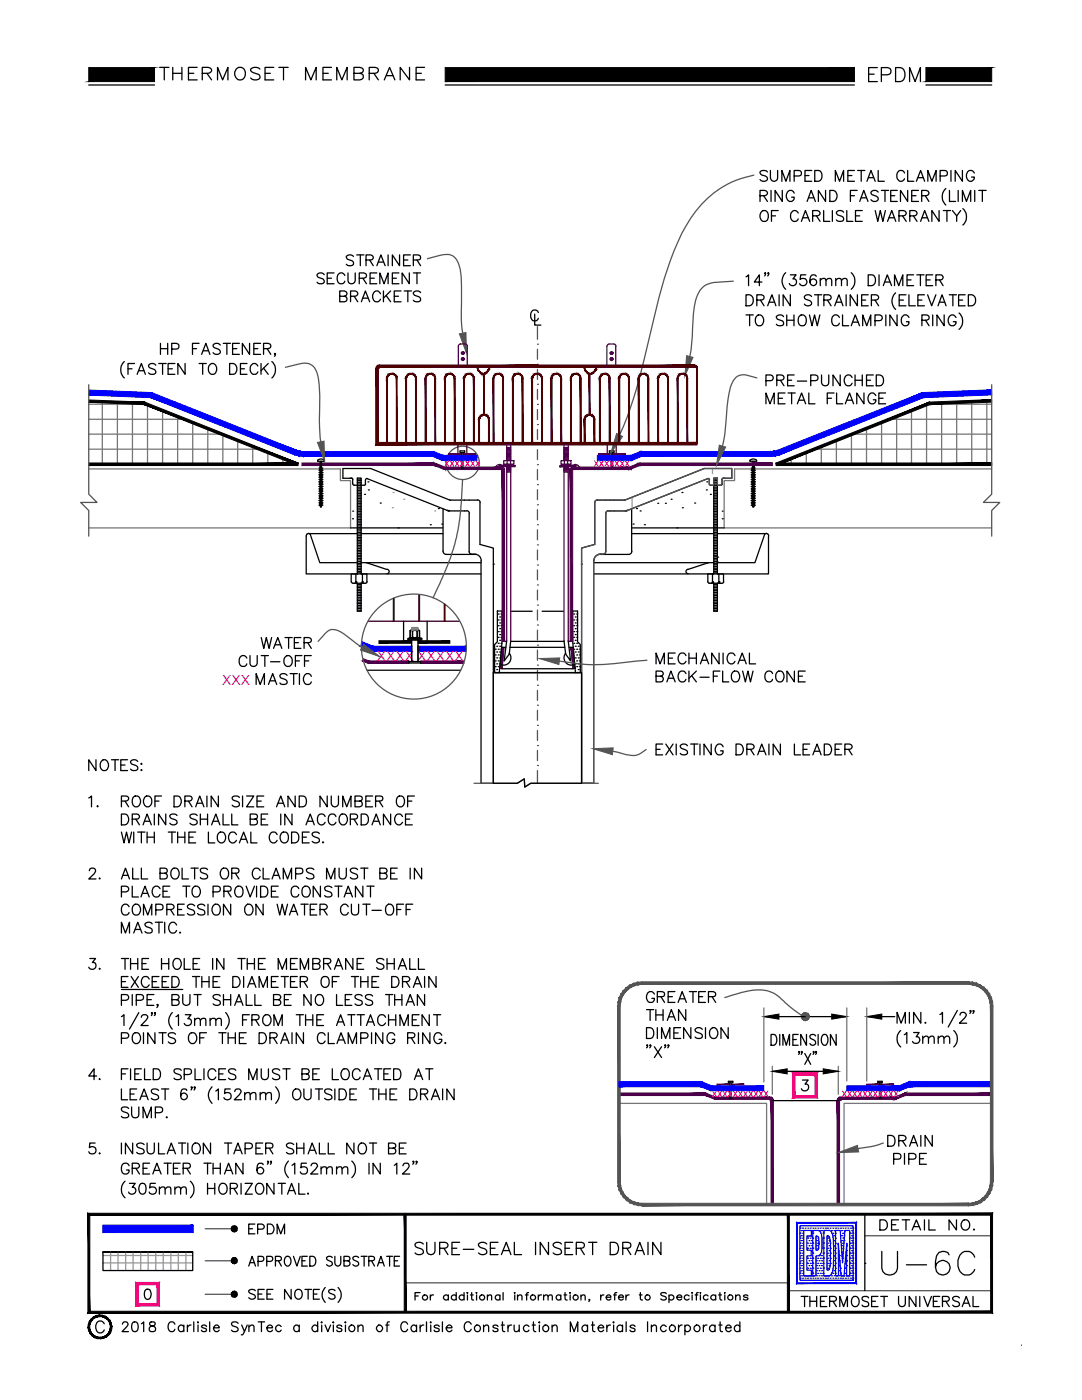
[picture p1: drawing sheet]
<svg xmlns="http://www.w3.org/2000/svg" width="216mm" height="279mm" viewBox="0 0 216 279" stroke-linecap="round" stroke-linejoin="round" font-family="sans-serif">
<defs><g id="words">
<text font-size="8.8" x="174.6" y="255.8">U-6C</text>
<text font-size="6.2" x="172.2" y="17.6">EPDM</text>
<g font-size="5.7">
<text x="30.7" y="17.3">THERMOSET MEMBRANE</text>
<text x="81.5" y="251.5">SURE-SEAL INSERT DRAIN</text>
</g>
<text font-size="5.3" x="158.7" y="262.1">THERMOSET UNIVERSAL</text>
<g font-size="4.9">
<text x="48.3" y="247.3">EPDM</text>
<text x="174.3" y="246.6">DETAIL NO.</text>
</g>
<g font-size="2.8" fill="#f0f">
<text x="75.2" y="131.9">XXXX</text>
<text x="83.2" y="131.9">XXXXX</text>
<text x="44.3" y="136.7">XXX</text>
</g>
</g></defs>
<!-- layer: INSET1 -->
<g fill="none" stroke="#545454" stroke-width=".25">
<circle cx="92.3" cy="92.4" r="3.3"/>
<circle cx="82.6" cy="129" r="10.5"/>
</g>
<!-- layer: DETAIL -->
<g fill="none" stroke="#000" stroke-width=".25">
<path d="M116.6 73v.2M119.2 73v.2M63.4 92h1.3M63.7 99.9l.7 .5-.7 .4 .2 .2M63.7 97.1l.7 .5-.7 .4 .7 .5M63.7 94.8l.7 .4-.7 .5 .7 .5M63.7 99h.7M63.7 99.4h.7M63.7 99.9h.7M63.7 98.5h.7M63.7 98h.7M63.7 97.6h.7"/>
<path d="M63.7 97.1h.7M63.7 96.6h.7M63.7 96.2h.7M63.7 95.7h.7M63.7 95.2h.7M63.7 94.8h.7M63.7 94.3h.7M63.7 93.8h.7M63.7 96.2l.7 .4M63.7 98.5l.7 .5M63.7 93.4l.7 .4M63.9 92.1l.1 9.1 .1-.1v-9"/>
<path d="M63.9 93.7v-1.4v1.4M64.4 98.5l-.7 .5 .7 .4M64.4 99l-.7 .4 .7 .5M64.4 99.9l-.7 .5 .7 .4h-.7M64.4 97.1l-.7 .5 .7 .4-.7 .5M64.4 96.2l-.7 .4 .7 .5M64.4 94.8l-.7 .4 .7 .5-.7 .5M64.4 93.8l-.7 .5 .7 .5M64.4 93.4l-.7 .4 .7 .5M64.4 99.4l-.7 .5M64.4 96.6l-.7 .5M64.4 94.3l-.7 .5"/>
<path d="M64.7 91.8a.8 .8 0 0 0-1.3 .2M64.7 91.8v.2M70.4 95.7v.9M70.4 96.6l.2 .2h.7M70.4 95.7l-.3-.3h-1.7v-1.9h5.6l15.8 6.3M71.3 97.6h.8M71.3 99.8h.8M71.3 99.5h.8M71.3 99.2h.8M71.3 98.8h.8M71.3 98.5h.8M71.3 98.2h.8"/>
<path d="M71.3 97.9h.8M71.3 97.2h.8M71.3 96.9h.8M71.3 96.6h.8M71.3 96.3h.8M71.3 95.9h.8M71.3 95.6h.8M72.7 98.7h.1M73.3 95.5l16.3 6.5M73.3 95.5h-.2l-.2 .3v.9l-.8 .1M73.4 96.2h.1M73.5 97.8h.1"/>
<path d="M89.8 99.8h5.5M91.8 90h.9v.3h-.9zM92.1 90.4v3.1M92.4 90.4v3.1M95.3 99.8l.4 .2 .1 .3M119.2 99.8l-.5 .2v.3v8.4l-2.7 .7v46.9h2.5v-44.4M121.6 90h.9v.3h-.9zM121.9 90.4v3.1M122.2 90.4v3.1M124.7 99.8h-5.5M133.9 99.6h.1M136.1 98.3h.1"/>
<path d="M140.9 97.8h.1M141 96.2h.1M141.2 95.5l-16.1 6.4M141.2 95.5h.3l.1 .3M141.5 95.8v.8l.3 .2M141.7 98.7h.1M141.8 96.8h.6M142.4 97.6h.7M142.4 99.8h.7M142.4 99.5h.7M142.4 99.2h.7M142.4 98.8h.7"/>
<path d="M142.4 98.5h.7M142.4 98.2h.7M142.4 97.9h.7M142.4 97.2h.7M142.4 96.9h.7M142.4 96.6h.7M142.4 96.3h.7M142.4 95.9h.7M142.4 95.6h.7M144.1 96.6l-.1 .2h-.9M144.3 95.4h1.7v-1.9h-5.5l-15.8 6.3M144.3 95.4l-.2 .3v.9"/>
<path d="M149.6 92h1.4M149.9 98.5l.8 .5-.8 .4M149.9 99l.8 .4-.8 .5M149.9 99.9l.8 .5-.8 .4h.8M149.9 97.1l.8 .5-.8 .4 .8 .5M149.9 96.2l.8 .4-.8 .5M149.9 94.8l.8 .4-.8 .5 .8 .5M149.9 93.8l.8 .5-.8 .5M149.9 93.4l.8 .4-.8 .5M149.9 99h.8M149.9 99.4h.8M149.9 99.9h.8"/>
<path d="M149.9 99.4l.8 .5M149.9 96.6l.8 .5M149.9 98.5h.8M149.9 98h.8M149.9 97.6h.8M149.9 97.1h.8M149.9 96.6h.8M149.9 94.3l.8 .5M149.9 96.2h.8M149.9 95.7h.8M149.9 95.2h.8M149.9 94.8h.8"/>
<path d="M149.9 94.3h.8M149.9 93.8h.8M150.2 92.1v9l.1 .1 .1-.1v-9M150.4 93.7v-1.4v1.4M150.7 99.9l-.8 .5 .8 .4-.3 .2M150.7 97.1l-.8 .5 .8 .4-.8 .5M150.7 94.8l-.8 .4 .8 .5-.8 .5M150.7 96.2l-.8 .4M150.7 98.5l-.8 .5M150.7 93.4l-.8 .4M150.9 91.8l.1 .2M150.9 91.8a.87 .87 0 0 0-1.3 .2"/>
<path d="M61.6 106.5h9.7M63.7 100.4h.7M69.9 105.4h18.4M70.1 116.1l.3 .3h2.5l.4-.3M70.3 103.5h.1M70.4 102h.1M71 116.1h.1M71 114.5v1.6M71.3 112.3h-7.5l-1.9-5.7a.48 .48 0 0 0-.5-.1 .48 .48 0 0 0-.3 .5v7.5h10.2M71.3 114.5v-19.1h.8v19.1h23.9M71.3 114.5h-1.2v1.6M71.3 114.5h1.9v1.6"/>
<path d="M71.3 116.4v5.6h.8v-5.6M71.3 108.9h.8M71.3 108.5h.8M71.3 108.2h.8M71.3 107.9h.8M71.3 107.6h.8M71.3 107.3h.8M71.3 106.9h.8M71.3 106.6h.8M71.3 106.3h.8M71.3 105.9h.8M71.3 105.6h.8"/>
<path d="M71.3 105.3h.8M71.3 105h.8M71.3 104.7h.8M71.3 104.3h.8M71.3 104h.8M71.3 103.7h.8M71.3 103.4h.8M71.3 103h.8M71.3 102.7h.8M71.3 102.4h.8M71.3 102.1h.8M71.3 101.8h.8"/>
<path d="M71.3 101.4h.8M71.3 101.1h.8M71.3 100.8h.8M71.3 100.4h.8M71.3 100.1h.8M71.3 109.2h.8M71.3 109.5h.8M71.3 109.8h.8M71.3 110.1h.8M71.3 110.5h.8M71.3 110.8h.8M71.3 111.1h.8"/>
<path d="M71.3 111.4h.8M71.3 111.7h.8M71.3 112.1h.8M71.3 112.4h.8M71.3 112.7h.8M71.3 113.1h.8M71.3 113.4h.8M71.3 113.7h.8M71.3 114h.8M71.3 114.3h.8M71.3 116.6h.8M71.3 117h.8"/>
<path d="M71.3 117.2h.8M71.3 117.6h.8M71.3 117.9h.8M71.3 118.2h.8M71.3 118.6h.8M71.3 118.9h.8M71.3 119.2h.8M71.3 119.5h.8M71.3 119.8h.8M71.3 116.4l-.3-.3-.3 .3M72 116.4l.3-.3 .3 .3M72.1 106.5h16.3"/>
<path d="M72.1 112.3h23.9M72.3 116.1h.1M72.3 114.5v1.6M73.1 112.3l4.1 1.4M75.9 100.4h.1M77.2 113.6a.44 .44 0 0 1 .5 .5 .44 .44 0 0 1-.5 .4M79.4 105.4h.1M85.9 104.7h.1M87.5 101.5h.1M88.2 104.6h.1M88.4 101.5v8.5a.66 .66 0 0 0 .7 .6h6M89.3 101.8l.4 .1"/>
<path d="M89.5 102h3.6M93.1 101.9l.3 .1 .3 .5-.1 7.6 .3 .4 .2 .1a1.44 1.44 0 0 1 1.9 1.3M95.8 100.3v8.4l2.6 .7v46.9h-2.4v-44.4M98.4 112.6h.1M116 112.6h.1M118.5 114.5h23.9v-19.1h.7v19.1M118.5 112.3h23.9M120.3 110.6a1.41 1.41 0 0 0-1.8 1.3M121.4 101.9l-.5 .3v.3v7.6l-.3 .4-.3 .1M125.1 101.9l-3.7 .1M125.2 101.8l-.4 .1M126 101.5l.1 8.5a.66 .66 0 0 1-.7 .6h-6"/>
<path d="M126.1 106.5h16.3M126.2 105.4h18.3M126.3 104.6h.1M127 101.5h.1M127.7 102h.1M128.6 104.7h.1M131.2 100.4h.1M132.8 100.4h.1M135.1 105.4h.1M136.2 101.3h.1M137.3 113.6a.44 .44 0 0 0-.4 .5 .44 .44 0 0 0 .4 .4M138.6 100.4h.1"/>
<path d="M141.2 116.1l.4 .3M141.4 112.3l-4.1 1.4M141.5 116.4h2.6M142.2 116.1h.1M142.2 116.1l-.3 .3M142.2 114.5v1.6M142.2 116.1l.3 .3M142.4 116.4v5.6h.7v-5.6M142.4 108.9h.7M142.4 108.5h.7M142.4 108.2h.7M142.4 107.9h.7"/>
<path d="M142.4 107.6h.7M142.4 107.3h.7M142.4 106.9h.7M142.4 106.6h.7M142.4 106.3h.7M142.4 105.9h.7M142.4 105.6h.7M142.4 105.3h.7M142.4 105h.7M142.4 104.7h.7M142.4 104.3h.7M142.4 104h.7"/>
<path d="M142.4 103.7h.7M142.4 103.4h.7M142.4 103h.7M142.4 102.7h.7M142.4 102.4h.7M142.4 102.1h.7M142.4 101.8h.7M142.4 101.4h.7M142.4 101.1h.7M142.4 100.8h.7M142.4 100.4h.7M142.4 100.1h.7"/>
<path d="M142.4 109.2h.7M142.4 109.5h.7M142.4 109.8h.7M142.4 110.1h.7M142.4 110.5h.7M142.4 110.8h.7M142.4 111.1h.7M142.4 111.4h.7M142.4 111.7h.7M142.4 112.1h.7M142.4 112.4h.7M142.4 112.7h.7"/>
<path d="M142.4 113.1h.7M142.4 113.4h.7M142.4 113.7h.7M142.4 114h.7M142.4 114.3h.7M142.4 116.6h.7M142.4 117h.7M142.4 117.2h.7M142.4 117.6h.7M142.4 117.9h.7M142.4 118.2h.7M142.4 118.6h.7"/>
<path d="M142.4 118.9h.7M142.4 119.2h.7M142.4 119.5h.7M142.4 119.8h.7M143.1 112.1h.1M143.1 114.5h-1.9v1.6M143.1 114.5h1.3v1.6M143.1 106.5h9.7M143.2 111.2h.1M143.2 116.4l.3-.3 .3 .3M143.4 116.1h.1M143.4 114.5v1.6"/>
<path d="M144.1 102h.1M144.1 103.5h.1M144.4 116.1l-.3 .3M149.9 100.4h.8M152.6 106.6l-2 5.7h-7.5M152.9 106.5a.53 .53 0 0 1 .5 .5M152.9 106.5l-.3 .1M153.3 107v7.5h-10.2M71.3 120.2h.8M71.3 120.5h.8M71.3 120.8h.8M71.3 121.1h.8"/>
<path d="M71.3 121.4h.8M71.3 121.8h.8M73.2 133.8h18.7M81.6 132h2.4v.3h-2.4zM98.8 129.6h.1M98.8 130.7h.1M98.8 131.9h.1M98.8 133h.1M98.8 134.2h.1M99.1 129h.1M99.1 130.1h.1M99.1 131.3h.1"/>
<path d="M99.1 132.5h.1M99.1 133.6h.1M99.2 121.9h1v6.2l-.6 6.2h-.9v-5.7l.5-.5zM99.4 128.4h.1M99.4 127.2h.1M99.4 126.1h.1M99.4 124.9h.1M99.4 123.7h.1M99.4 122.5h.1M99.4 129.6h.1M99.4 130.7h.1M99.4 131.9h.1"/>
<path d="M99.4 133h.1M99.4 134.2h.1M99.6 134.3h15.2M99.7 127.8h.1M99.7 126.6h.1M99.7 125.5h.1M99.7 124.3h.1M99.7 123.1h.1M99.7 129h.1M99.7 130.1h.1M99.7 131.3h.1M99.7 132.5h.1"/>
<path d="M100 128.4h.1M100 127.2h.1M100 126.1h.1M100 124.9h.1M100 123.7h.1M100 122.5h.1M100 129.6h.1M100.1 129.2h.8M100.1 133.5h14.3M100.3 128h.8M101.1 127.9l-.5 4 1-1.4 .3-2.6M101.6 130.4a1.46 1.46 0 0 1 .1 1.7 1.46 1.46 0 0 1-1.7 .6"/>
<path d="M101.7 129.2h11M101.9 122h4.3M101.9 128h10.7M108.2 122h4.3M112.5 127.9l.4 2.6 .9 1.4-.4-4M112.9 130.3a1.46 1.46 0 0 0-.1 1.8 1.46 1.46 0 0 0 1.7 .6M113.4 128h.9M113.6 129.2h.8M114.2 128.1h.1M114.3 121.9h.9v6.2l.6 .5v5.7h-1l-.5-6.3zM114.5 128.4h.1M114.5 127.2h.1"/>
<path d="M114.5 126.1h.1M114.5 124.9h.1M114.5 123.7h.1M114.5 122.5h.1M114.5 129.6h.1M114.8 127.8h.1M114.8 126.6h.1M114.8 125.5h.1M114.8 124.3h.1M114.8 123.1h.1M114.8 129h.1M114.8 130.1h.1"/>
<path d="M114.8 131.3h.1M114.8 132.5h.1M115.1 128.4h.1M115.1 127.2h.1M115.1 126.1h.1M115.1 124.9h.1M115.1 123.7h.1M115.1 122.5h.1M115.1 129.6h.1M115.1 130.7h.1M115.1 131.9h.1M115.1 133h.1"/>
<path d="M115.1 134.2h.1M115.4 129h.1M115.4 130.1h.1M115.4 131.3h.1M115.4 132.5h.1M115.4 133.6h.1M115.7 129.6h.1M115.7 130.7h.1M115.7 131.9h.1M115.7 133h.1M115.7 134.2h.1M142.4 120.2h.7"/>
<path d="M142.4 120.5h.7M142.4 120.8h.7M142.4 121.1h.7M142.4 121.4h.7M142.4 121.8h.7M145.3 215.8h.9v.3h-.9zM145.6 216.1v3.2M145.9 216.1v3.2M175.1 215.8h.9v.3h-.9zM175.5 216.1v3.2M175.8 216.1v3.2"/>
</g>
<!-- layer: INSERTDRAIN2 -->
<g fill="#4c004c" stroke="#4c004c" stroke-width=".2">
<path d="M100.1 129.2l.1 4.3 .4-4.3zM100.1 129.2l.1 4.3-.5-.1z"/>
<path d="M113.9 129.2l.8 4.2-.3-4.2zM113.9 129.2l.8 4.2-.4 .1z"/>
<path d="M99.5 92.9v.3l3.3-.3zM99.5 93.2l3.3-.3v.3z"/>
<path d="M100.2 93.5l.5 34.5v-34.5zM100.2 93.5l.5 34.5h-.5z"/>
<path d="M113.8 93.5l.5 34.5v-34.5zM113.8 93.5l.5 34.5h-.5z"/>
<path d="M122.2 90.5v.2l2.6-.2zM122.2 90.7l2.6-.2v.2z"/>
<path d="M119.4 90.5v.2l2.5-.2zM119.4 90.7l2.5-.2v.2z"/>
<path d="M111.7 93.2h3.2v-.3zM111.7 92.9h3.2l-3.2 .3z"/>
<path d="M127.7 92.9h26.4v-.5zM127.7 92.4h26.4l-26.4 .5z"/>
<path d="M127.3 92.5l.4-.1v.5zM127.3 92.5l.1 .5 .3-.1z"/>
<path d="M125.9 93.6l1.5-.6-.1-.5zM125.7 93.2l1.6-.7-1.4 1.1z"/>
<path d="M125.4 93.2l.5 .4-.5 .1zM125.4 93.2l.5 .4-.2-.4z"/>
<path d="M114 93.7h11.4v-.5zM114 93.2h11.4l-11.4 .5z"/>
<path d="M84 131.9v.5l8.6-.5zM84 132.4l8.6-.5v.5z"/>
<path d="M72.5 131.5l-.1 .4h1.2zM72.4 131.9h1.2l-.1 .5zM73.6 131.9l-.1 .5 8.1-.5zM73.5 132.4l8.1-.5v.5z"/>
<path d="M60.3 92.4v.5l26.3-.5zM60.3 92.9l26.3-.5v.5z"/>
<path d="M86.6 92.4l.5 .1-.2 .5zM86.6 92.4v.5l.3 .1z"/>
<path d="M87.1 92.5l-.2 .5 1.8 .2zM86.9 93l1.8 .2-.3 .4z"/>
<path d="M88.7 93.2l.2 .5-.5-.1zM88.7 93.2l.2 .5v-.5z"/>
<path d="M88.9 93.2v.5l11.4-.5zM88.9 93.7l11.4-.5v.5z"/>
<path d="M89.5 90.7h2.6v-.2zM89.5 90.5h2.6l-2.6 .2z"/>
<path d="M92.4 90.7h2.5v-.2zM92.4 90.5h2.5l-2.5 .2z"/>
<path d="M123.5 218.1v.5l17.3-.5zM123.5 218.6l17.3-.5-.1 .5zM140.8 218.1l-.1 .5 2 .3zM140.7 218.6l2 .3-.1 .5zM142.7 218.9l-.1 .5 11-.5zM142.6 219.4l11-.5v.5z"/>
<path d="M153.9 219.7l.4-.3v.3zM153.8 219.6l.5-.2zM154.1 219.1l.2 .3-.5 .2zM154.1 219.1l-.3 .5zM153.9 219l.2 .1-.3 .4zM153.9 219l-.1 .5zM153.6 218.9l.3 .1-.2 .4zM153.6 218.9l.1 .5z"/>
<path d="M153.9 219.7l.4 20.7v-20.7zM153.9 219.7l.4 20.7h-.4z"/>
<path d="M180.7 218.6h17.2v-.5zM180.5 218.1h17.4l-17.2 .5zM178.7 219.4l2-.8-.2-.5zM178.6 218.9l1.9-.8-1.8 1.3zM167.8 219.4h10.9l-.1-.5zM167.8 218.9h10.8l-10.8 .5z"/>
<path d="M167.5 219l.3-.1v.5zM167.5 219l.3 .4zM167.3 219.1l.2-.1 .2 .4zM167.3 219.1l.4 .3zM167.3 219.1l.3 .4-.5-.1zM167.1 219.4l.5 .1zM167.1 219.4l.5 .2-.6 .1zM167 219.7l.6-.1z"/>
<path d="M167 219.7l.5 20.7v-20.7zM167 219.7l.5 20.7h-.5z"/>
<path d="M175.8 216.4v.1l2.5-.1zM175.8 216.5l2.5-.1v.1z"/>
<path d="M172.9 216.4v.1l2.6-.1zM172.9 216.5l2.6-.1v.1z"/>
<path d="M143.1 216.5h2.5v-.1zM143.1 216.4h2.5l-2.5 .1z"/>
<path d="M145.9 216.5h2.5v-.1zM145.9 216.4h2.5l-2.5 .1z"/>
</g>
<!-- layer: DECK1 -->
<path d="M17.7 93.6h50.2v2.3h2v9.5h-52.2M197.9 93.6h-51.3v2.3h-2.1v9.5h53.4M123.5 220.2h29.5v20.2M197.9 220.2h-29.5v20.2" fill="none" stroke="#767676" stroke-width=".25"/>
<!-- layer: INSERTDRAIN2 -->
<g fill="none" stroke="#4c004c" stroke-width=".25">
<path d="M91.5 69.1v4M92 70.5h.6M92 70.3h.6M92 71.6h.6M92 71.8h.6M92.2 70.7h.3M92.2 71.4h.3M92.3 72h.1M92.8 68.7h-1.1l-.2 .4M92.8 68.7h.3l.2 .4M93.2 69.1v4M121.1 69.1v4"/>
<path d="M121.1 69.1l.1-.2 .4-.2h1.1l.2 .4M121.7 70.5h.6M121.7 70.3h.6M121.7 71.6h.6M121.7 71.8h.6M121.8 70.7h.4M121.8 71.4h.3M121.9 72h.2M122.9 69.1v4M91.4 88.8v1.8M93.1 88.8v1.8M100.3 93l.1 .3"/>
<path d="M100.5 93a.99 .99 0 0 0-1.7 .5M100.5 91.9h2v.8h-2zM100.6 92.7h1.9v.1h-1.9zM101 88.7h.9M101.1 91.6h.8M101.1 91.4h.8M101.1 91.3h.8M101.1 88.8v3.1M101.1 92.7h.1M101.1 92.8v35.1M101.1 94.2h.8M101.1 94h.8"/>
<path d="M101.1 93.8h.8M101.1 93.7h.8M101.1 93.5h.8M101.1 93.3h.8M101.1 93.2h.8M101.1 93h.8M101.1 91.8h.8M101.1 91.1h.8M101.1 90.9h.8M101.1 90.7h.8M101.1 90.5h.8M101.1 90.4h.8"/>
<path d="M101.1 90.2h.8M101.1 90h.8M101.1 89.9h.8M101.1 89.7h.8M101.1 89.5h.8M101.1 89.3h.8M101.2 92.7h.1M101.2 91.9v.8M101.9 91.9v.8M101.9 88.8v3.1M101.9 92.7h.1M101.9 92.8v35.1"/>
<path d="M111.9 91.9h2v.8h-2zM112 92.7h1.9v.1h-1.9zM112.5 88.7h.8M112.5 91.6h.9M112.5 91.4h.9M112.5 91.3h.9M112.5 94.2h.9M112.5 94h.9M112.5 93.8h.9M112.5 93.7h.9M112.5 93.5h.9M112.5 93.3h.9"/>
<path d="M112.5 93.2h.9M112.5 93h.9M112.5 91.8h.9M112.5 91.1h.9M112.5 88.8v3.1M112.5 92.7h.1M112.5 92.8v35.1M112.5 90.9h.9M112.5 90.7h.9M112.5 90.5h.9M112.5 90.4h.9M112.5 90.2h.9"/>
<path d="M112.5 90h.9M112.5 89.9h.9M112.5 89.7h.9M112.5 89.5h.9M112.5 89.3h.9M112.6 91.9v.8M113.3 92.7h.1M113.3 91.9v.8M113.4 88.8v3.1M113.4 92.7h.1M113.4 92.8v35.1M114 93a.99 .99 0 0 1 1.7 .5"/>
<path d="M114.1 93l-.1 .3M121.2 88.8v1.8M123 88.8v1.8"/>
<circle cx="92.4" cy="71.6" r=".28"/>
<circle cx="92.4" cy="70.4" r=".28"/>
<circle cx="122" cy="70.4" r=".28"/>
<circle cx="122" cy="71.6" r=".28"/>
</g>
<!-- layer: DETAIL -->
<path d="M78.4 98.3h.1M80.6 99.6h.1M78.3 101.3h.1M86.8 102h.1" fill="none" stroke="#989898" stroke-width=".25"/>
<!-- layer: INSERTDRAIN -->
<g fill="none" stroke="#4c0000" stroke-width=".25">
<path d="M77.2 75.6v12.9M77.3 75.5a.95 .95 0 0 1 .9-.9 .95 .95 0 0 1 1 .9M79.1 75.6v12.9M81 75.6v12.9M81.1 75.5a.95 .95 0 0 1 .9-.9 .95 .95 0 0 1 1 .9M83 75.6v12.9M84.9 75.6v12.9M85 75.5a.95 .95 0 0 1 .9-.9 .95 .95 0 0 1 1 .9M86.8 75.6v12.9M88.8 75.6v12.9M88.8 75.5a.95 .95 0 0 1 1-.9 .95 .95 0 0 1 .9 .9M90.7 75.6v12.9"/>
<path d="M92.6 75.6v12.9M92.7 75.5a.95 .95 0 0 1 .9-.9 .95 .95 0 0 1 1 .9M94.6 75.6v12.9M95.2 73l.3 .9M95.5 73.9a1.09 1.09 0 0 0 1 .7 1.09 1.09 0 0 0 1-.7M97.5 73.9l-.5 .5-.5 .2v8.2M97.7 73.2l-.3 .7M97.8 73v.2M98.5 75.5a.95 .95 0 0 1 .9-.9 .95 .95 0 0 1 1 .9M98.5 75.6v12.9M100.4 75.6v12.9M102.3 75.6v12.9"/>
<path d="M102.4 75.5a.95 .95 0 0 1 .9-.9 .95 .95 0 0 1 1 .9M104.2 75.6v12.9M106.2 75.6v12.9M106.2 75.5a.95 .95 0 0 1 1-.9 .95 .95 0 0 1 .9 .9M106.3 75.5a.95 .95 0 0 1 .9-.9 .95 .95 0 0 1 1 .9M108.1 75.6v12.9M108.2 75.6v12.9M110 75.6v12.9M110.1 75.5a.95 .95 0 0 1 .9-.9 .95 .95 0 0 1 1 .9M110.1 75.6v12.9M110.1 75.5a.95 .95 0 0 1 1-.9 .95 .95 0 0 1 .9 .9M112 75.6v12.9"/>
<path d="M113.9 75.6v12.9M114 75.5a.95 .95 0 0 1 .9-.9 .95 .95 0 0 1 1 .9M114 75.6v12.9M115.9 75.6v12.9M116.5 73v.2M116.5 73.2l.3 .7M116.8 73.9a1.09 1.09 0 0 0 1 .7 1.09 1.09 0 0 0 1-.7M117.7 74.6v8.2M119.1 73l-.3 .9M119.7 75.6v12.9M119.8 75.5a.95 .95 0 0 1 .9-.9 .95 .95 0 0 1 1 .9M121.7 75.6v12.9"/>
<path d="M123.6 75.6v12.9M123.6 75.5a.95 .95 0 0 1 1-.9 .95 .95 0 0 1 .9 .9M125.5 75.6v12.9M127.4 75.6v12.9M127.5 75.6v12.9M129.4 75.5a.95 .95 0 0 0-1-.9 .95 .95 0 0 0-.9 .9 .97 .97 0 0 1 1-.9 .97 .97 0 0 1 .9 .9M129.4 75.6v12.9M131.3 75.6v12.9M131.4 75.5a.95 .95 0 0 1 .9-.9 .95 .95 0 0 1 1 .9M133.2 75.6v12.9M133.3 75.6v12.9M135.2 75.6v12.9"/>
<path d="M135.3 75.5a.95 .95 0 0 1 .9-.9 .95 .95 0 0 1 1 .9M137.1 75.6v12.9M95.6 88.5v-4.8a.99 .99 0 0 1 1-1 .99 .99 0 0 1 1 1v4.8M97.5 83.8v4.7M116.6 88.5v-4.8a.99 .99 0 0 1 1-1 .99 .99 0 0 1 1 1v4.8M118.6 83.8v4.7M118.7 83.7a.99 .99 0 0 0-1-1 .99 .99 0 0 0-1 1v4.8M78.5 119.5v4.5M78.6 119.4v4.6M83.6 118.6v5.4M83.7 118.6v5.4M73.5 124h18.2"/>
<path d="M88.7 120.6v3.4M88.8 120.6v3.4"/>
</g>
<!-- layer: MEMBRANE1 -->
<g fill="#00f" stroke="#00f" stroke-width=".2">
<path d="M83.4 129v1l9.6-1zM83.4 130l9.6-1v1z"/>
<path d="M74.3 130h7.8v-1zM74.5 129h7.6l-7.8 1zM71.9 129l2.4 1 .2-1zM72.3 128.1l2.2 .9h-2.6z"/>
<path d="M20.5 246h18v-1.5zM20.5 244.5h18l-18 1.5z"/>
<path d="M119.2 90.9v1l6.7-1zM119.2 91.9l6.7-1 .2 1zM125.9 90.9l.2 1 1.7-1.8zM127.8 90.1l.2 1-1.9 .8zM127.8 90.1l.2 1 25.9-1zM128 91.1l25.9-1v1z"/>
<path d="M153.9 90.1l.8 .9-.8 .1zM153.9 90.1l.8 .9-.2-1zM154.5 90l1 .8-.8 .2zM154.5 90l1 .8-.4-.9z"/>
<path d="M155.1 89.9l.4 .9 28.6-12.5zM155.5 90.8l28.6-12.5 .2 1.1zM184.1 78.3l.2 1.1 13.5-1.6zM184.3 79.4l13.5-1.6 .1 1z"/>
<path d="M88.2 91.9h7v-1zM88.4 90.9h6.8l-7 1zM86.3 91.1l1.9 .8 .2-1zM86.5 90.1l1.9 .8-2.1 .2zM60.5 91.1h25.8l.2-1zM60.5 90.1h26l-26 1z"/>
<path d="M59.2 89.9l.5 1.1-.9-.2zM59.2 89.9l.5 1.1 .1-1zM59.8 90l.7 1.1-.8-.1zM59.8 90l.7 1.1v-1z"/>
<path d="M30.1 79.4l28.7 11.4 .4-.9zM30.3 78.3l28.9 11.6-29.1-10.5zM17.7 78.9l12.4 .5 .2-1.1zM17.8 77.8l12.5 .5-12.6 .6z"/>
<path d="M169 216.7v1l10.4-1zM169 217.7l10.4-1 .2 1zM179.4 216.7l.2 1 1.7-1.8zM181.3 215.9l.2 1-1.9 .8zM181.3 215.9l.2 1 16.4-1zM181.5 216.9l16.4-1v1z"/>
<path d="M141.8 217.7h10.6v-1zM142 216.7h10.4l-10.6 1zM139.9 216.9l1.9 .8 .2-1zM140.1 215.9l1.9 .8-2.1 .2zM123.5 216.9h16.4l.2-1zM123.5 215.9h16.6l-16.6 1z"/>
</g>
<!-- layer: 0 -->
<g fill="none" stroke="#000" stroke-width=".25">
<path d="M17.7 17h13.1M88.8 17h81.7M184.8 17h13.1M80.5 124v4.1M85.2 124v4.1M98.4 134.2h17.6v22.1h-10.1l-1.2 .8-.1-1.7-1.4 .9h-4.8zM154.1 219.7h13.2M20.5 249.9h18v3.7h-18zM80.9 242.3v13.7M82.8 258.6h.7M83.8 258h-1v1.4M85.9 258.4v1"/>
<path d="M86.5 258.4a.52 .52 0 0 0-.6 .5M89.5 258.6a.53 .53 0 0 0-.8-.1 .53 .53 0 0 0 0 .8 .53 .53 0 0 0 .8-.1M89.5 258.4v1M91 258.6a.53 .53 0 0 0-.8-.1 .53 .53 0 0 0 0 .8 .53 .53 0 0 0 .8-.1M91 258v1.4M92.6 258.6a.53 .53 0 0 0-.8-.1 .53 .53 0 0 0 0 .8 .53 .53 0 0 0 .8-.1M92.6 258v1.4M93.2 258h.2zM93.3 258.4v1M93.9 258.4h.5M94.1 258l.1 1.4h.3M95 258h.2z"/>
<path d="M95.1 258.4v1M97.3 258.7l.3-.3 .5 .1v.9M97.3 258.4v1M99.8 258.6a.51 .51 0 0 0-.8 0 .51 .51 0 0 0 0 .7 .51 .51 0 0 0 .8-.1M99.8 258.4v1M100.4 258v1.4M102.6 258h.2zM102.7 258.4v1M103.3 258.7l.2-.2a.38 .38 0 0 1 .7 .2v.7M103.3 258.4v1M104.8 258.4h.6M105.5 258h-.3l-.1 .2v1.2"/>
<path d="M107.4 258.4v1M108 258.4a.52 .52 0 0 0-.6 .5M108.5 258.7l.2-.2a.38 .38 0 0 1 .7 .2v.7M108.5 258.4v1M109.4 258.7l.3-.3 .4 .1 .1 .9M111.9 258.6a.51 .51 0 0 0-.8 0 .51 .51 0 0 0 0 .7 .51 .51 0 0 0 .8-.1M111.9 258.4v1M112.5 258.4h.6M112.7 258v1.2l.1 .2h.4M113.7 258h.1zM113.8 258.4v1M115.9 258.7l.4-.3 .4 .1 .1 .9"/>
<path d="M115.9 258.4v1M117.7 259.4h-.2h.2l-.2 .3M119.9 258.4v1M120.5 258.4a.57 .57 0 0 0-.6 .5M121 258.9h.9a.47 .47 0 0 0-.5-.5 .47 .47 0 0 0-.4 .5v.1a.51 .51 0 0 0 .4 .4 .51 .51 0 0 0 .5-.2M122.4 258.4h.6M123.1 258h-.4v.2v1.2M123.4 258.9h1a.51 .51 0 0 0-.7-.4 .51 .51 0 0 0-.3 .7 .51 .51 0 0 0 .8 .2l.2-.2M124.9 258.4v1M125.5 258.4a.57 .57 0 0 0-.6 .5M127.6 258.4h.5M127.8 258v1.2l.1 .2h.3"/>
<path d="M132.9 258.2l-.3-.2h-.6l-.2 .2 .2 .3 .8 .3 .1 .4a.77 .77 0 0 1-1.1 0M133.5 258.6a.53 .53 0 0 1 .8-.1 .53 .53 0 0 1 0 .8 .53 .53 0 0 1-.8-.1M133.5 258.4v1.6M135.1 258.9h.9a.51 .51 0 0 0-.6-.4 .51 .51 0 0 0-.3 .7 .51 .51 0 0 0 .8 .2l.1-.2M137.5 258.6a.53 .53 0 0 0-.8-.1 .53 .53 0 0 0 0 .8 .53 .53 0 0 0 .8-.1M138.1 258v.1zM138.1 258.4v1M138.7 258.4h.5M139.3 258h-.3v.2v1.2M139.8 258v.1zM139.8 258.4v1M141.3 258.6a.51 .51 0 0 0-.8 0 .51 .51 0 0 0 0 .7 .51 .51 0 0 0 .8-.1"/>
<path d="M142.8 258.6a.53 .53 0 0 0-.8-.1 .53 .53 0 0 0 0 .8 .53 .53 0 0 0 .8-.1M142.8 258.4v1M143.4 258.4h.5M143.7 258v1.2v.2h.3M144.6 258v.1zM144.6 258.4v1M146.8 258.7l.2-.2a.38 .38 0 0 1 .7 .2v.7M146.8 258.4v1M149.2 258.6a.56 .56 0 0 0-.8 0l.2 .3 .6 .1v.2a.56 .56 0 0 1-.8 0"/>
<circle cx="84.8" cy="258.9" r=".52"/>
<circle cx="96.2" cy="258.9" r=".52"/>
<circle cx="106.4" cy="258.9" r=".52"/>
<circle cx="114.9" cy="258.9" r=".52"/>
<circle cx="129.2" cy="258.9" r=".52"/>
<circle cx="145.7" cy="258.9" r=".52"/>
</g>
<g fill="#000" stroke="#000" stroke-width=".2">
<path d="M75.6 128.4h6.5v-.5zM75.6 127.9h6.5l-6.5 .5z"/>
<path d="M83.4 128.4h6.4v-.5zM83.4 127.9h6.4l-6.4 .5z"/>
<path d="M20.5 249.9l18-.1zM20.5 249.8h18z"/>
<path d="M46.2 245.2v.4l.6-.4zM46.2 245.6l.6-.4-.3 .6zM46.8 245.2l-.3 .6 .3 .1z"/>
<path d="M46.2 251.6v.3l.6-.3zM46.2 251.9l.6-.3-.3 .5zM46.8 251.6l-.3 .5 .3 .1z"/>
<path d="M46.2 258.3v.3l.6-.3zM46.2 258.6l.6-.3-.3 .5zM46.8 258.3l-.3 .5 .3 .1z"/>
<path d="M46.5 244.7l.3 .5v-.6zM46.2 244.9l.3-.2 .3 .5zM46.2 244.9v.3h.6z"/>
<path d="M46.5 251.1l.3 .5v-.6zM46.5 251.1l.3 .5-.6-.3zM46.2 251.3v.3h.6z"/>
<path d="M46.8 251.6v.6l.2-.1zM46.8 251.6l.5 .3-.3 .2zM46.8 251.6l.5 .3v-.3z"/>
<path d="M46.5 257.8l.3 .5v-.6zM46.5 257.8l.3 .5-.6-.3zM46.2 258v.3h.6z"/>
<path d="M46.8 258.3v.6l.2-.1zM46.8 258.3l.5 .3-.3 .2zM46.8 258.3l.5 .3v-.3z"/>
<path d="M46.8 251.6h.5v-.3zM47 251.1l.3 .2-.5 .3zM46.8 251v.6l.2-.5z"/>
<path d="M46.8 258.3h.5v-.3zM47 257.8l.3 .2-.5 .3zM46.8 257.7v.6l.2-.5z"/>
</g>
<!-- layer: DETAIL -->
<path d="M88.9 93.4h3zM88.9 93.5l3-.1z" fill="#000" stroke="#000" stroke-width=".2"/>
<!-- layer: LEADERS -->
<g fill="none" stroke="#545454" stroke-width=".25">
<path d="M150.4 35a19.3 19.3 0 0 0-13.5 10 59.9 59.9 0 0 0-5.4 14.5l-1 4a157.7 157.7 0 0 1-4.8 18l-2.1 5.3M85.3 51.6a10.5 10.5 0 0 1 4.2-.8 3.2 3.2 0 0 1 2.3 2.9l.3 3.6-.1 6.4 .3 2.8M146.3 56.1l-1.3 .1a8.9 8.9 0 0 0-4.2 .7 5.8 5.8 0 0 0-2.3 4.4l-.5 7.2-.4 2.6M57 73.3a11.1 11.1 0 0 1 4.2-.8 2.94 2.94 0 0 1 2.3 2.9l.3 3.6-.1 4.8 .3 4.4M107.2 76.7h.1M107.2 72.7h.1M107.2 68.7h.1M107.2 65.2v2.5M107.2 69.7v2M107.2 73.7v2M107.2 77.7v2M151 75.4l-1-.3a2.69 2.69 0 0 0-4.1 1.8l-.2 .5a54.8 54.8 0 0 0-1.1 9.3l-.4 2.4"/>
<path d="M92.3 95.7l-.3 5.8-.4 2.7a44.8 44.8 0 0 1-4.5 13.7l-.7 1.4M107.2 96.7h.1M107.2 92.7h.1M107.2 88.7h.1M107.2 84.7h.1M107.2 80.7h.1M107.2 81.7v2M107.2 85.7v2M107.2 89.7v2M107.2 93.7v2M107.2 97.7v2M107.2 116.7h.1"/>
<path d="M107.2 112.8h.1M107.2 108.7h.1M107.2 104.7h.1M107.2 100.7h.1M107.2 101.7v2M107.2 105.7v2M107.2 109.8v1.9M107.2 113.7v2M107.2 117.8v1.9M118.8 100l.3-.2h5.6l15.8-6.3h5.5v1.9l-1.9 .1v1.1l-.3 .2h-.7v-1.4h-.7v1.4h-.6l-.3-.1v-1l-.3-.2-16.2 6.5h-3.6l-.4 .1-.1 .2v7.8l-.2 .4-.4 .1a1.52 1.52 0 0 0-1.8 1.7v44h-2.5v-46.9l2.7-.7zM63.5 128l.9-1a2.36 2.36 0 0 1 3.6-.9l4.2 3.1M107.2 136.8h.1"/>
<path d="M107.2 132.7h.1M107.2 128.8h.1M107.2 124.7h.1M107.2 120.8h.1M107.2 121.7v2.1M107.2 125.8v1.9M107.2 129.7v2.1M107.2 133.8v1.9M107.2 137.8v2M129.1 131.8l-4.4 .4a36.6 36.6 0 0 1-13.1-.3M107.2 152.8h.1M107.2 148.8h.1"/>
<path d="M107.2 144.8h.1M107.2 140.7h.1M107.2 141.8v1.9M107.2 145.8v2M107.2 149.8v2M107.2 153.8v2.5M116 156.3h2.5M128.9 149.6a4.1 4.1 0 0 1-4.8 .8l-1.8-.5M41 245.2h5.8M41 258.3h5.8M41 251.6h5.8"/>
</g>
<!-- layer: NOTES -->
<g fill="none" stroke="#000" stroke-width=".25">
<path d="M151.7 39.1l1.2-.2a.47 .47 0 0 0 0-.8l-1.2-.1v2.2M152.4 39.1l.7 1.1M153.1 34.3a.86 .86 0 0 0-1.4 .2l.4 .5 .6 .1a.55 .55 0 0 1 .2 1 .97 .97 0 0 1-1.2-.3M153.7 34v1.5a.72 .72 0 0 0 .7 .7 .72 .72 0 0 0 .8-.7v-1.5M153.9 38v2.2M156 36.2v-2.2l.8 2.2 .8-2.2v2.2M156.1 38v2.2l-1.4-2.2v2.2M158.5 35.1l1.2-.1a.58 .58 0 0 0 0-.9l-1.2-.1v2.2M158.5 38.6a.8 .8 0 0 0-.9-.6 .8 .8 0 0 0-.7 .8 .96 .96 0 0 0 .2 1.1 .96 .96 0 0 0 1.1 .2l.2-.2 .1-.5h-.5M160.6 35h.8M161.3 39.5h1.1M162 34h-1.4v2.2h1.4"/>
<path d="M162.6 34h.7a1.15 1.15 0 0 1 .7 1.1 1.15 1.15 0 0 1-.7 1.1h-.7zM164.7 38v2.2l-1.4-2.2v2.2M165.6 38h.7a1.18 1.18 0 0 1 .7 1.1 1.18 1.18 0 0 1-.7 1.1h-.7zM166.7 36.2v-2.2l.8 2.2 .8-2.2v2.2M169.2 35h.8M169.7 39.1h.8M170.5 34h-1.3v2.2h1.3M171 38h-1.3v2.2M171.1 34h1.5M171.8 34v2.2M171.8 39.5h1.1M173 36.2l.8-2.2 .8 2.2"/>
<path d="M173.3 35.5h1M175.2 34v2.2h1.3M175.2 38.3a.79 .79 0 0 0-.8-.3 .79 .79 0 0 0-.6 .6l.4 .3a1.14 1.14 0 0 1 1 .7v.3a.89 .89 0 0 1-1.4 0M175.9 38h1.4M176.6 38v2.2M177.7 39.1h.8M179 38h-1.3v2.2h1.3M180.5 34.5a.78 .78 0 0 0-.9-.5 .78 .78 0 0 0-.6 .8 1.03 1.03 0 0 0 1 1.4l.5-.5M181.1 34v2.2h1.2M181.1 38v2.2l-1.4-2.2v2.2M181.9 39.1h.9M182.9 36.2l.8-2.2 .8 2.2"/>
<path d="M183.2 35.5h1M183.3 38h-1.4v2.2h1.4M183.9 39.1l1.2-.2a.47 .47 0 0 0 0-.8l-1.2-.1v2.2M184.6 39.1l.7 1.1M185.1 36.2v-2.2l.8 2.2 .9-2.2v2.2M187.6 35.1l1.2-.1a.58 .58 0 0 0 0-.9l-1.2-.1v2.2M188.7 37.6a2.23 2.23 0 0 0 0 3.3M189.5 38v2.2h1.2M189.8 34v2.2M191.2 38v2.2M192 34v2.2l-1.4-2.2v2.2M194.4 34.5a.81 .81 0 0 0-.9-.5 .81 .81 0 0 0-.7 .8 .95 .95 0 0 0 .3 1 .95 .95 0 0 0 1 .3l.3-.4v-.4h-.5"/>
<path d="M194.5 38v2.2M195.3 38h1.5M196 38v2.2M64.7 54.8a.8 .8 0 0 0-.8-.4 .8 .8 0 0 0-.6 .6l.2 .3 .8 .3a.55 .55 0 0 1 .2 .9 1.04 1.04 0 0 1-1.2-.2M65.3 55.5h.8M66.6 54.5h-1.3v2.1h1.3M67.8 59.1h.9a.58 .58 0 0 0 .5-.6l-.5-.4h-.9v2.1h.9l.3-.1 .2-.3a.6 .6 0 0 0-.5-.7M68.8 55a.79 .79 0 0 0-.9-.5 .79 .79 0 0 0-.6 .8 .93 .93 0 0 0 .2 1.1 .93 .93 0 0 0 1 .1l.3-.4M69.4 54.5v1.5a.73 .73 0 0 0 .8 .6 .73 .73 0 0 0 .7-.6v-1.5M69.9 59.1h1a.58 .58 0 0 0 .5-.6l-.5-.4h-1v2.1M70.5 51.2a.82 .82 0 0 0-1.4 .2l.2 .3 .9 .3a.52 .52 0 0 1 .3 .4 .52 .52 0 0 1-.2 .5 1.04 1.04 0 0 1-1.2-.2M70.7 59.1l.7 1.1"/>
<path d="M71.2 50.9h1.4M71.7 55.5l1.2-.1a.47 .47 0 0 0 0-.8l-1.2-.1v2.1M71.9 50.9v2.1M72.4 55.5l.7 1.1M72.4 59.5h1M73 51.9l1.3-.1a.47 .47 0 0 0 0-.8l-1.3-.1v2.1M73.8 51.9l.7 1.1M73.8 55.5h.9M75.2 53l.8-2.1 .8 2.1M75.2 54.5h-1.4v2.1h1.4M75.5 52.3h1M75.8 56.6v-2.1l.8 2.1 .8-2.1v2.1"/>
<path d="M75.9 58.6a.8 .8 0 0 0-.9-.5 .8 .8 0 0 0-.6 .8 .95 .95 0 0 0 .2 1 .95 .95 0 0 0 1 .2l.3-.4M76.5 58.1v2.1M77.1 59l.8 1.2M77.4 50.9v2.1M77.9 58.1l-1.4 1.4M78.3 55.5h.8M78.7 59.1h.8M79.6 54.5h-1.3v2.1h1.3M79.7 50.9v2.1l-1.4-2.1v2.1M80 58.1h-1.3v2.1h1.3M80.5 51.9h.9M80.7 58.1h1.4"/>
<path d="M81.4 58.1v2.1M81.7 54.5v2.1l-1.5-2.1v2.1M81.9 50.9h-1.4v2.1h1.4M82.5 51.9l1.2-.1 .2-.3-.1-.4-.4-.2h-.9v2.1M82.5 54.5h1.4M83.2 51.9l.7 1.1M83.2 54.5v2.1M83.9 58.4a.8 .8 0 0 0-.8-.4 .8 .8 0 0 0-.6 .6l.2 .3 .8 .3a.55 .55 0 0 1 .2 .9 1.12 1.12 0 0 1-1.2-.2M148.9 55.2l.5-.4v2.2M148.9 58.8h.7a1.18 1.18 0 0 1 .7 1.1 1.18 1.18 0 0 1-.7 1.1h-.7zM151 59.9l1.2-.1a.47 .47 0 0 0 0-.8l-1.2-.2v2.2M151.7 59.9l.8 1.1"/>
<path d="M151.9 42.4l.4-.4a1.14 1.14 0 0 1 1.1 .8 1.14 1.14 0 0 1-.5 1.3 1.04 1.04 0 0 1-1.2-.4 1.04 1.04 0 0 1 .2-1.3zM152 56.3h-1.5l1-1.5v2.2M152.8 54.5l-.1 .1-.1-.1h.2l-.2 .6M153.4 54.5l-.1 .1-.1-.1h.2l-.2 .6M153.9 43.1h.8M155.3 42h-1.4v2.2M155.5 58.8v2.2M156.8 54.4a2.23 2.23 0 0 0 0 3.3M157.7 54.8h1.1l-.6 .9a.72 .72 0 0 1 .7 1 .72 .72 0 0 1-1.3 .1l-.1-.2M157.7 58.8v2.2l-1.4-2.2v2.2M159.3 42.5a.79 .79 0 0 0-.9-.5 .79 .79 0 0 0-.7 .9 .95 .95 0 0 0 .3 1 .95 .95 0 0 0 1 .2l.3-.4M159.9 44.2l.8-2.2 .9 2.2"/>
<path d="M160.2 43.5h1.1M160.8 54.8h-1l-.1 1a.76 .76 0 0 1 1.1-.1 .76 .76 0 0 1-.1 1.2 .76 .76 0 0 1-1.1-.3M161.1 40.2l.8-2.2 .8 2.2M161.9 59.2a.79 .79 0 0 0-.8-.4 .79 .79 0 0 0-.6 .6l.2 .3 .8 .3a.55 .55 0 0 1 .2 .9 .9 .9 0 0 1-1.2-.2M162.2 43.1l1.2-.1a.47 .47 0 0 0 0-.9l-1.2-.1v2.2M162.5 58.8h1.5M162.9 55.1a.64 .64 0 0 0-1.2 .1 1.24 1.24 0 0 0 .5 1.8 .69 .69 0 0 0 .8-.6 .69 .69 0 0 0-.7-.8 .69 .69 0 0 0-.7 .7M162.9 43.1l.7 1.1M163.3 58.8v2.2M163.7 56a.73 .73 0 0 1 1-.3l.1 1.3M163.7 55.6v1.4M164.4 42v2.2h1.2"/>
<path d="M164.4 59.9l1.2-.1a.47 .47 0 0 0 0-.8l-1.2-.2v2.2M164.8 56a.73 .73 0 0 1 1-.3l.2 1.3M165.1 59.9l.7 1.1M166.1 42v2.2M166.8 56a.73 .73 0 0 1 1-.3l.1 1.3M166.8 55.6v1.4M167.9 56a.73 .73 0 0 1 1-.3l.2 1.3M168.3 42.4a.8 .8 0 0 0-.7-.4 .8 .8 0 0 0-.7 .5l.2 .4 .9 .3a.55 .55 0 0 1 .2 .9 1.08 1.08 0 0 1-1.3-.2M168.8 58.8v2.2M169 42v2.2h1.2M169.9 54.4a2.23 2.23 0 0 1 0 3.3M170.7 43.1h.8"/>
<path d="M171.1 58.8v2.2l-1.5-2.2v2.2M171.5 40.2l.9-2.2 .8 2.2M171.9 59.9h.8M172.1 42h-1.4v2.2h1.4M173.2 54.8h.8a1.15 1.15 0 0 1 .7 1.1 1.15 1.15 0 0 1-.7 1.1h-.8zM173.2 58.8h-1.3v2.2h1.3M173.9 59.9h.9a.58 .58 0 0 0 .5-.6l-.5-.5h-.9v2.2M174.6 59.9l.7 1.1M174.6 42l.5 2.2 .6-2.2 .5 2.2 .5-2.2M175.4 54.8v2.2M176.2 57l.9-2.2 .8 2.2M176.5 56.3h1.1"/>
<path d="M177.1 44.2l.8-2.2 .8 2.2M177.4 43.5h1M178.5 57v-2.2l.8 2.2 .8-2.2v2.2M178.7 58.4a2.23 2.23 0 0 0 0 3.4M179.4 43.1l1.2-.1a.47 .47 0 0 0 0-.9l-1.2-.1v2.2M179.4 59.9h.9M180.1 43.1l.7 1.1M180.8 58.8h-1.4v2.2h1.4M181 55.9h.8M181.4 58.8v2.2h1.2M181.5 43.1h1a.58 .58 0 0 0 .5-.7l-.5-.4h-1v2.2M182.3 43.1l.7 1.1"/>
<path d="M182.3 54.8h-1.3v2.2h1.3M182.9 54.8h1.5M183.1 59.9h.9M183.7 54.8v2.2M183.7 44.2l.8-2.2 .8 2.2M184 43.5h1M184.5 58.8h-1.4v2.2h1.4M184.8 55.9h.8M185.1 58.8l.8 2.2 .8-2.2M186.1 54.8h-1.3v2.2h1.3M186.7 55.9h1a.51 .51 0 0 0 .4-.8l-.4-.3h-1v2.2M187.4 42v2.2l-1.5-2.2v2.2"/>
<path d="M187.5 55.9l.7 1.1M188.2 42h1.5M188.9 42v2.2M189.4 58.8h1.5M190 42l.9 1.1 .8-1.1M190.1 58.8v2.2M190.9 43.1v1.1M191.3 59.9h.8M192 40.2v-2.2l.8 2.2 .9-2.2v2.2M192.1 41.6a2.19 2.19 0 0 1 0 3.3M192.6 58.8h-1.3v2.2h1.3M193.2 58.8h.7a1.18 1.18 0 0 1 .8 1.1 1.18 1.18 0 0 1-.8 1.1h-.7z"/>
<path d="M24.8 72.2a2.19 2.19 0 0 0 0 3.2M25.5 73.6h.8M26.9 72.5h-1.4v2.2M27.4 74.7l.8-2.2 .8 2.2M27.7 74h1M31.1 72.9a.8 .8 0 0 0-.8-.4 .8 .8 0 0 0-.7 .6l.3 .3 .8 .3a.55 .55 0 0 1 .2 .9 1.04 1.04 0 0 1-1.3-.2M31.7 72.5h1.5M32 68.5v2.2M32 69.6h1.5M32.4 72.5v2.2M33.5 68.5v2.2M33.5 73.6h.9"/>
<path d="M34.3 69.7h.9a.57 .57 0 0 0 .5-.6 .57 .57 0 0 0-.5-.6h-.9v2.2M34.9 72.5h-1.4v2.2h1.4M36.9 72.5v2.2l-1.4-2.2v2.2M38.4 69.6h.8M39.7 68.5h-1.3v2.2M39.7 72.5h1.5M40.2 70.7l.9-2.2 .8 2.2M40.4 72.5v2.2M40.6 70h1M41.8 72.9a.79 .79 0 0 1 .9-.3 .79 .79 0 0 1 .5 .8 .95 .95 0 0 1-.2 1 .95 .95 0 0 1-1 .2 1.3 1.3 0 0 1-.2-1.7zM44 68.9a.79 .79 0 0 0-.8-.4 .79 .79 0 0 0-.7 .6l.4 .4a1.14 1.14 0 0 1 1.1 .6v.3a.89 .89 0 0 1-1.5 0M44.5 68.5h1.5"/>
<path d="M45.3 68.5v2.2M45.8 72.5h.7a1.16 1.16 0 0 1 .8 1.1 1.16 1.16 0 0 1-.8 1.1h-.7zM46.4 69.6h.9M47.8 68.5h-1.4v2.2h1.4M48 73.6h.8M49.3 72.5h-1.3v2.2h1.3M49.8 68.5v2.2l-1.4-2.2v2.2M50.6 69.6h.8M51.4 73.1a.79 .79 0 0 0-.9-.6 .79 .79 0 0 0-.6 .9 .95 .95 0 0 0 .2 1 .95 .95 0 0 0 1.1 .2l.2-.4M52 68.5h-1.4v2.2h1.4M52.1 72.5v2.2M52.6 69.6l1.2-.1a.47 .47 0 0 0 0-.8l-1.2-.2v2.2"/>
<path d="M52.6 73.5l.9 1.2M53.3 69.6l.7 1.1M53.5 72.5l-1.4 1.5M54.2 72.2a2.19 2.19 0 0 1 0 3.2M55 70.6l-.1 .1-.1-.1h.2l-.2 .5M72.1 60.2l.8-2.1 .9 2.1M106.7 62.7v2.2h1.2M107.4 62.4a.78 .78 0 0 0-.9-.5 .78 .78 0 0 0-.6 .8 .96 .96 0 0 0 .2 1 .96 .96 0 0 0 1 .3l.3-.5M148.9 62.9h1.4M149.6 62.9v2.1M151.1 63a1.04 1.04 0 0 1 1.2 .4 1.04 1.04 0 0 1-.1 1.3 .8 .8 0 0 1-.9 .3 .8 .8 0 0 1-.6-.8 1.21 1.21 0 0 1 .4-1.2zM152.8 76h1a.57 .57 0 0 0 .5-.6 .57 .57 0 0 0-.5-.6h-1v2.2"/>
<path d="M153.2 61l.8-2.2 .8 2.2M153.5 60.3h1M155 75.9h.9a.58 .58 0 0 0 .5-.6l-.5-.5h-.9v2.2M155.3 79.5h.8M155.7 75.9l.7 1.1M156.4 63.2a.81 .81 0 0 0-.8-.4 .81 .81 0 0 0-.7 .6l.2 .3 .9 .3a.55 .55 0 0 1 .2 .9 1.12 1.12 0 0 1-1.3-.2M156.6 78.4h-1.3v2.2h1.3M157 62.9v2.1M157 63.9h1.4M157.2 75.9h.8M157.2 78.4h1.5M158 78.4v2.2"/>
<path d="M158.4 62.9v2.1M158.5 74.8h-1.3v2.2h1.3M159.1 76.1h1.9M159.4 79.9h1.1M159.4 63.2l.5-.3a1.14 1.14 0 0 1 1 .8 1.14 1.14 0 0 1-.4 1.2 .81 .81 0 0 1-1.2-.7zM161.4 78.4v2.2h1.2M161.5 62.9l.5 2.1 .5-2.1 .6 2.1 .5-2.1M161.8 76h.9a.57 .57 0 0 0 .5-.6 .57 .57 0 0 0-.5-.6h-.9v2.2M163.9 74.8v1.6a.73 .73 0 0 0 .7 .6 .73 .73 0 0 0 .8-.6v-1.6M165.1 79.5h.8M166.4 78.4h-1.3v2.2M166.6 61l.8-2.2 .8 2.2"/>
<path d="M166.9 60.3h1M166.9 78.4v2.2h1.3M167.5 63.4a.79 .79 0 0 0-.9-.6 .79 .79 0 0 0-.6 .9 .93 .93 0 0 0 .2 1 .93 .93 0 0 0 1 .2l.3-.4M167.7 74.8v2.2l-1.5-2.2v2.2M168.1 62.9v2.1h1.2M169 79.9h1M169.9 65l.8-2.1 .8 2.1M170 75.3a.81 .81 0 0 0-.9-.5 .81 .81 0 0 0-.6 .9 .96 .96 0 0 0 .2 1 .96 .96 0 0 0 1 .2l.3-.4M170.2 64.3h1M170.6 75.9h1.5M170.6 74.8v2.2M172.1 74.8v2.2"/>
<path d="M172.1 65v-2.1l.8 2.1 .9-2.1v2.1M172.4 78.4v2.2l-1.4-2.2v2.2M172.9 75.9h.8M174.3 74.8h-1.4v2.2h1.4M174.6 64h.9a.57 .57 0 0 0 .6-.6 .57 .57 0 0 0-.6-.5h-.9v2.1M174.8 78.9a.81 .81 0 0 0-1-.5 .81 .81 0 0 0-.6 .9 .95 .95 0 0 0 .2 1 .95 .95 0 0 0 1 .2l.4-.4v-.3h-.5M174.9 74.8h.7a1.16 1.16 0 0 1 .7 1.1 1.16 1.16 0 0 1-.7 1.1h-.7zM175.4 79.5h.8M176.7 78.4h-1.3v2.2h1.3M176.8 62.9v2.1M179 62.9v2.1l-1.4-2.1v2.1M181.4 63.4a.79 .79 0 0 0-.9-.6 .79 .79 0 0 0-.7 .9 .95 .95 0 0 0 .3 1 .95 .95 0 0 0 1 .2l.2-.2 .1-.5h-.5"/>
<path d="M184 63.9l1.2-.1a.47 .47 0 0 0 0-.8l-1.2-.1v2.1M184.7 63.9l.7 1.1M186.1 62.9v2.1M187.2 61l.8-2.2 .8 2.2M187.5 60.3h1M188.4 62.9v2.1l-1.4-2.1v2.1M190.8 63.4a.81 .81 0 0 0-1-.5 .81 .81 0 0 0-.6 .8 .95 .95 0 0 0 .2 1 .95 .95 0 0 0 1 .2l.4-.4v-.3h-.6M191.4 62.5a2.19 2.19 0 0 1 0 3.2M152.8 80.6v-2.2l.8 2.2 .9-2.2v2.2M159.1 80.6l.8-2.2 .9 2.2M168.7 80.6l.8-2.2 .8 2.2M49.2 131.3a.79 .79 0 0 0-.9-.5 .79 .79 0 0 0-.6 .9 .93 .93 0 0 0 .2 1 .93 .93 0 0 0 1.1 .2l.2-.4"/>
<path d="M49.9 130.8v1.6a.73 .73 0 0 0 .7 .6 .73 .73 0 0 0 .7-.6v-1.6M51.1 136.6v-2.2l.8 2.2 .9-2.2v2.2M52.1 127.2l.5 2.2 .5-2.2 .6 2.2 .5-2.2M52.1 130.8h1.5M52.8 130.8v2.2M53.6 136.6l.8-2.2 .8 2.2M53.9 135.9h1M54 132.1h1.9M54.6 129.4l.8-2.2 .8 2.2M54.9 128.7h1M56.9 131.2a.79 .79 0 0 1 .9-.3 .79 .79 0 0 1 .5 .8 .95 .95 0 0 1-.2 1 .95 .95 0 0 1-1 .2 1.3 1.3 0 0 1-.2-1.7zM56.9 127.2h1.4"/>
<path d="M57.3 134.8a.79 .79 0 0 0-.8-.4 .79 .79 0 0 0-.6 .6l.1 .3 .9 .3a.55 .55 0 0 1 .2 .9 1.04 1.04 0 0 1-1.2-.2M57.6 127.2v2.2M57.9 134.4h1.4M58.6 134.4v2.2M58.7 128.3h.8M58.9 131.9h.8M59.7 134.4v2.2M60 127.2h-1.3v2.2h1.3M60.3 130.8h-1.4v2.2M60.7 128.3l1.2-.1a.47 .47 0 0 0 0-.8l-1.2-.2v2.2M60.8 131.9h.8M61.4 128.3l.7 1.1"/>
<path d="M62.1 130.8h-1.3v2.2M62.1 135a.8 .8 0 0 0-.9-.6 .8 .8 0 0 0-.6 .9 .96 .96 0 0 0 .2 1 .96 .96 0 0 0 1 .2l.3-.4M130.9 132.5v-2.2l.8 2.2 .9-2.2v2.2M130.9 134.9h.9a.51 .51 0 0 0 .4-.8l-.4-.2h-.9v2.2h.9a.57 .57 0 0 0 .6-.6 .57 .57 0 0 0-.6-.6M133.1 136.1l.8-2.2 .8 2.2M133.4 131.3h.8M133.4 135.4h1M134.7 130.3h-1.3v2.2h1.3M136.9 130.8a.81 .81 0 0 0-.9-.5 .81 .81 0 0 0-.7 .8 .91 .91 0 0 0 .3 1.2 .91 .91 0 0 0 1.2-.1l.1-.2M136.9 134.4a.81 .81 0 0 0-.9-.5 .81 .81 0 0 0-.7 .8 .97 .97 0 0 0 .2 1.1 .97 .97 0 0 0 1.1 .2l.3-.4M137.5 131.3h1.5M137.5 130.3v2.2"/>
<path d="M137.5 133.9v2.2M138 134.9l1 1.2M139 130.3v2.2M139 133.9l-1.5 1.5M139.7 135.2h1.8M139.8 132.5l.8-2.2 .8 2.2M140.1 131.8h1M142.3 134.9h.8M143.5 130.3v2.2l-1.5-2.2v2.2M143.7 133.9h-1.4v2.2M144.2 133.9v2.2h1.2M144.3 130.3v2.2"/>
<path d="M146.4 134a.99 .99 0 0 1 1.1 .4 .99 .99 0 0 1 0 1.2 .79 .79 0 0 1-1 .5 .79 .79 0 0 1-.6-.9 1.2 1.2 0 0 1 .5-1.2zM146.7 130.8a.81 .81 0 0 0-1-.5 .81 .81 0 0 0-.6 .8 .91 .91 0 0 0 .3 1.2 .91 .91 0 0 0 1.1-.1l.2-.2M147.2 132.5l.9-2.2 .8 2.2M147.6 131.8h1M148.2 133.9l.5 2.2 .5-2.2 .5 2.2 .6-2.2M149.5 130.3v2.2h1.3M154.1 134.4a.78 .78 0 0 0-.8-.5 .78 .78 0 0 0-.7 .8 .96 .96 0 0 0 .2 1.1 .96 .96 0 0 0 1.1 .2l.2-.4M155.2 134a.99 .99 0 0 1 1.2 .4 .99 .99 0 0 1-.1 1.2 .79 .79 0 0 1-.9 .5 .79 .79 0 0 1-.6-.9 1.2 1.2 0 0 1 .4-1.2zM158.5 133.9v2.2l-1.5-2.2v2.2M159.3 134.9h.8M160.7 133.9h-1.4v2.2h1.4M17.7 159.2l.6-.3v2.1"/>
<path d="M19.1 151.6v2.2l-1.4-2.2v2.2M20.2 152l.2-.2a.98 .98 0 0 1 1.1 .3 .98 .98 0 0 1 0 1.2 .78 .78 0 0 1-.9 .5 .78 .78 0 0 1-.6-.8v-.5zM22.2 151.6h1.5M23 151.6v2.2M24.1 152.7h.8M24.2 159.9l1.3-.1a.47 .47 0 0 0 0-.9h-1.3v2.1M24.9 159.9l.8 1.1M25.5 151.6h-1.4v2.2h1.4M26.8 158.9a1.04 1.04 0 0 1 1.2 .5 1.04 1.04 0 0 1-.2 1.3l-.4 .3a1.15 1.15 0 0 1-1-.8 1.15 1.15 0 0 1 .4-1.3zM27.5 152a.79 .79 0 0 0-.8-.4 .79 .79 0 0 0-.7 .6l.5 .4a1.14 1.14 0 0 1 1 .6v.3a.97 .97 0 0 1-1.5 0M28.1 153.7h.2zM28.2 152.3l.1 .2-.1 .1z"/>
<path d="M29.1 158.9a1.08 1.08 0 0 1 1.3 .8 1.08 1.08 0 0 1-.8 1.3 1.15 1.15 0 0 1-1-.8 1.15 1.15 0 0 1 .5-1.3zM30.9 159.9h.8M32.2 158.9h-1.3v2.1M34.7 158.9h.7a1.15 1.15 0 0 1 .8 1 1.15 1.15 0 0 1-.8 1.1h-.7zM36.9 159.9h.9a.58 .58 0 0 0 .5-.7l-.2-.3h-.3h-.9v2.1M37.6 159.9l.7 1.1M41.3 158.9v2.1M43.6 158.9v2.1l-1.5-2.1v2.1M47.8 159.2a.82 .82 0 0 0-1.5 .2l.2 .3 .9 .3a.55 .55 0 0 1 .2 .9 .94 .94 0 0 1-1.3-.2M48.4 158.9v2.1M49.2 158.9h1.4l-1.4 2.1h1.4M51.3 159.9h.8"/>
<path d="M52.6 158.9h-1.3v2.1h1.3M58.9 158.9v2.1l-1.4-2.1v2.1M59.7 158.9h.7a1.15 1.15 0 0 1 .8 1 1.15 1.15 0 0 1-.8 1.1h-.7zM65.3 158.9v2.1l-1.4-2.1v2.1M66.1 158.9v1.5a.72 .72 0 0 0 .7 .6 .72 .72 0 0 0 .7-.6v-1.5M70.8 159.9l1.3-.1a.47 .47 0 0 0 0-.9h-1.3v2.1l1.3-.1a.56 .56 0 0 0 .2-.6 .56 .56 0 0 0-.5-.4M73 159.9h.8M74.4 158.9h-1.4v2.1h1.4M74.9 159.9l1.3-.1a.47 .47 0 0 0 0-.9h-1.3v2.1M75.7 159.9l.7 1.1M79.5 158.9a.81 .81 0 0 1 1.2 .8 .93 .93 0 0 1-.2 1 .93 .93 0 0 1-1 .2 1.37 1.37 0 0 1 0-2zM81.3 159.9h.9"/>
<path d="M82.7 158.9h-1.4v2.1M130.9 149.5h.8M132.2 148.5h-1.3v2.2h1.3M132.9 148.5l1.4 2.2M134.3 148.5l-1.4 2.2M134.9 148.5v2.2M137.2 148.8a.79 .79 0 0 0-.8-.3 .79 .79 0 0 0-.7 .5l.5 .4a1.14 1.14 0 0 1 1 .7v.3a.97 .97 0 0 1-1.5 0M137.8 148.5h1.4M138.5 148.5v2.2M139.7 148.5v2.2M141.9 148.5v2.2l-1.4-2.2v2.2M144.3 149a.8 .8 0 0 0-.9-.5 .8 .8 0 0 0-.7 .8 .96 .96 0 0 0 .2 1.1 .96 .96 0 0 0 1.1 .2l.2-.2 .1-.6h-.5"/>
<path d="M146.9 148.5h.7a1.16 1.16 0 0 1 .7 1.1 1.16 1.16 0 0 1-.7 1.1h-.7zM149 149.5h1a.58 .58 0 0 0 .5-.6l-.5-.4h-1v2.2M149.7 149.5l.8 1.2M151.2 150.7l.8-2.2 .8 2.2M151.5 149.9h1M153.4 148.5v2.2M155.7 148.5v2.2l-1.4-2.2v2.2M158.5 148.5v2.2h1.2M160.2 149.5h.9M161.6 148.5h-1.4v2.2h1.4M162.2 150.7l.8-2.2 .8 2.2M162.5 149.9h1"/>
<path d="M164.5 148.5h.7a1.16 1.16 0 0 1 .7 1.1 1.16 1.16 0 0 1-.7 1.1h-.7zM166.6 149.5h.8M168 148.5h-1.4v2.2h1.4M168.6 149.5h.9a.58 .58 0 0 0 .5-.6l-.5-.4h-.9v2.2M169.3 149.5l.7 1.2M17.8 173.8l.1-.3a.66 .66 0 0 1 1.2 .2l-.3 .7-1.1 1h1.4M19.5 160.8l-.1 .1 .1 .1 .1-.1M19.9 175.2l-.1 .1h.2M24.2 162.5h.7a1.15 1.15 0 0 1 .8 1 1.15 1.15 0 0 1-.8 1.1h-.7zM24.2 166.1l.5 2.1 .5-2.1 .6 2.1 .5-2.1M24.2 175.4l.8-2.1 .8 2.1M24.2 178l1.3-.1a.54 .54 0 0 0 0-.9l-1.3-.1v2.1"/>
<path d="M24.5 174.7h1M26.4 163.5h.9a.58 .58 0 0 0 .5-.7l-.2-.3h-1.2v2.1M26.4 176.9v2.1h1.2M26.5 173.3v2.1h1.2M26.7 166.1v2.1M27.1 163.5l.7 1.1M27.5 166.1h1.4M28.1 179l.8-2.1 .9 2.1M28.2 173.3v2.1h1.3M28.2 166.1v2.1M28.4 178.3h1.1M28.5 164.6l.9-2.1 .8 2.1"/>
<path d="M28.8 163.9h1.1M29.4 166.1v2.1M29.4 167.1h1.4M30.8 162.5v2.1M30.8 166.1v2.1M31.9 174.3l1.3-.1a.51 .51 0 0 0 0-.9h-1.3v2.1h1a.57 .57 0 0 0 .5-.6 .57 .57 0 0 0-.5-.5M31.9 177.4a.81 .81 0 0 0-.9-.5 .81 .81 0 0 0-.6 .8 .96 .96 0 0 0 .2 1 .96 .96 0 0 0 1 .2l.3-.4M32.5 177.9h.9M33.1 162.5v2.1l-1.5-2.1v2.1M33.6 166.1h1.4M33.9 176.9h-1.4v2.1h1.4M34.3 173.6a.8 .8 0 0 1 .9-.3 .8 .8 0 0 1 .5 .8 .96 .96 0 0 1-.2 1 .96 .96 0 0 1-1 .2 1.34 1.34 0 0 1-.2-1.7z"/>
<path d="M34.3 166.1v2.1M35.3 162.8a.82 .82 0 0 0-1.4 .2l.4 .4 .6 .2a.52 .52 0 0 1 .4 .4 .52 .52 0 0 1-.2 .5 .9 .9 0 0 1-1.2-.2M35.4 167.1h1.5M35.4 166.1v2.1M36.3 173.3v2.1h1.3M36.5 176.9h1.4M36.9 166.1v2.1M37.2 176.9v2.1M37.7 167.1h.8M38.1 173.3h1.5M38.5 177.2a.91 .91 0 0 1 1.2-.1 .91 .91 0 0 1 .3 1.1 .83 .83 0 0 1-.8 .8 .83 .83 0 0 1-.9-.8zM38.8 173.3v2.1"/>
<path d="M39 161l.8-2.1 .9 2.1M39 166.1h-1.3v2.1h1.3M39.3 162.8a.82 .82 0 0 0-1.4 .2l.4 .4 .6 .2a.52 .52 0 0 1 .4 .4 .52 .52 0 0 1-.2 .5 .9 .9 0 0 1-1.2-.2M39.3 160.3h1.1M40 162.5v2.1M40 163.5h1.4M41.4 173.6a.82 .82 0 0 0-1.4 .2l.1 .3 .9 .3a.55 .55 0 0 1 .2 .9 1.04 1.04 0 0 1-1.2-.2M41.4 162.5v2.1M41.6 166.1v2.1h1.3M42.2 164.6l.9-2.1 .8 2.1M42.5 178l1.3-.1 .2-.3-.1-.5-.5-.2h-.9v2.1M42.5 163.9h1.1"/>
<path d="M43.6 166.4a.8 .8 0 0 1 .9-.3 .8 .8 0 0 1 .5 .8 .91 .91 0 0 1-.3 1.1 .91 .91 0 0 1-1.1-.1 1.45 1.45 0 0 1 0-1.5zM44.2 173.6a.8 .8 0 0 1 .9-.3 .8 .8 0 0 1 .5 .8 .96 .96 0 0 1-.2 1 .96 .96 0 0 1-1 .2 1.34 1.34 0 0 1-.2-1.7zM44.5 162.5v2.1h1.2M44.7 177.9l1.2-.1 .2-.3-.1-.4-.4-.2h-.9v2.1M45.4 177.9l.7 1.1M46.2 162.5v2.1h1.3M46.2 174.3l1.3-.1a.51 .51 0 0 0 0-.9h-1.3v2.1M47 174.3l.7 1.1M47 177.2a.8 .8 0 0 1 1-.3 .8 .8 0 0 1 .5 .8 .93 .93 0 0 1-.2 1 .93 .93 0 0 1-1 .2 1.34 1.34 0 0 1-.3-1.7zM47.2 166.6a.81 .81 0 0 0-.9-.5 .81 .81 0 0 0-.7 .8 .91 .91 0 0 0 .3 1.1 .91 .91 0 0 0 1.1-.1l.2-.2M47.8 168.2l.8-2.1 .8 2.1M48.1 167.5h1"/>
<path d="M49.1 176.9l.8 2.1 .9-2.1M49.9 163.5l1.3-.1 .2-.3-.1-.4-.4-.2h-1v2.1h1l.4-.2v-.7l-.4-.2M50.1 166.1v2.1h1.2M51.2 176.9v2.1M51.9 173.8a.81 .81 0 0 0-.9-.5 .81 .81 0 0 0-.7 .8 .96 .96 0 0 0 .2 1 .96 .96 0 0 0 1.1 .2l.3-.4M52 176.9h.7a1.16 1.16 0 0 1 .8 1 1.16 1.16 0 0 1-.8 1.1h-.7zM52.1 163.5h.8M52.5 173.3v2.1h1.2M53.4 162.5h-1.3v2.1h1.3M54.2 177.9h.8M54.3 175.4l.8-2.1 .8 2.1M54.6 174.7h1"/>
<path d="M55.2 161l.8-2.1 .8 2.1M55.3 166.6a.81 .81 0 0 0-.9-.5 .81 .81 0 0 0-.7 .8 .91 .91 0 0 0 .3 1.1 .91 .91 0 0 0 1.2-.1l.1-.2M55.5 176.9h-1.3v2.1h1.3M55.5 160.3h1M56 162.5v2.1M56.1 166.4a.8 .8 0 0 1 .9-.3 .8 .8 0 0 1 .5 .8 .91 .91 0 0 1-.1 1 .91 .91 0 0 1-1.1 .2 1.3 1.3 0 0 1-.2-1.7zM56.5 175.4v-2.1l.9 2.1 .8-2.1v2.1M58.2 166.1h.7a1.15 1.15 0 0 1 .8 1 1.15 1.15 0 0 1-.8 1.1h-.7zM58.3 162.5v2.1l-1.5-2.1v2.1M59 174.4l1.3-.1 .1-.3-.1-.7h-1.3v2.1M59.6 177.4a.79 .79 0 0 0-.9-.5 .79 .79 0 0 0-.6 .8 .93 .93 0 0 0 .2 1 .93 .93 0 0 0 1 .2l.3-.4M60.3 167.1h.8"/>
<path d="M60.4 177.2a.92 .92 0 0 1 1.2-.1 .92 .92 0 0 1 .3 1.1 .83 .83 0 0 1-.8 .8 .83 .83 0 0 1-.8-.8zM61.1 164.6l.8-2.1 .8 2.1M61.4 163.9h1M61.7 166.1h-1.4v2.1h1.4M62.6 173.6a.86 .86 0 0 0-1.5 .2l.3 .3 .8 .3a.55 .55 0 0 1 .2 .9 1.12 1.12 0 0 1-1.3-.2M63.7 166.4a.82 .82 0 0 0-1.4 .2l.4 .4 .9 .4 .1 .5a.97 .97 0 0 1-1.4 0M63.9 176.9v2.1l-1.4-2.1v2.1M64.4 168v.2l.2-.1M64.9 163a.78 .78 0 0 0-.9-.5 .78 .78 0 0 0-.7 .8 .93 .93 0 0 0 .2 1 .93 .93 0 0 0 1.1 .2l.3-.4M65.2 175.4v-2.1l.8 2.1 .8-2.1v2.1M66.2 177.2a.82 .82 0 0 0-1.4 .2l.2 .3 .8 .3a.55 .55 0 0 1 .2 .9 1.04 1.04 0 0 1-1.2-.2M66.8 176.9h1.5"/>
<path d="M67 163a.78 .78 0 0 0-.9-.5 .78 .78 0 0 0-.6 .8 .93 .93 0 0 0 .2 1 .93 .93 0 0 0 1 .2l.3-.4M67.5 176.9v2.1M67.7 173.3v1.5a.72 .72 0 0 0 .7 .6 .72 .72 0 0 0 .7-.6v-1.5M68 162.5a1.04 1.04 0 0 1 1.3 .5 1.04 1.04 0 0 1-.2 1.3l-.4 .3a1.14 1.14 0 0 1-1.1-.8 1.14 1.14 0 0 1 .4-1.3zM68.4 161v-2.1l.8 2.1 .8-2.1v2.1M68.7 179l.8-2.1 .8 2.1M69 178.3h1M69.9 163.5h.9l.5-.2a.5 .5 0 0 0-.2-.8h-1.2v2.1M70.6 163.5l.7 1.1M71.3 173.6a.82 .82 0 0 0-1.4 .2 1.35 1.35 0 0 0 1.2 .7l.2 .3v.3a.97 .97 0 0 1-1.4 0M72 173.3h1.4M72.1 162.5h.7a1.15 1.15 0 0 1 .7 1 1.15 1.15 0 0 1-.7 1.1h-.7z"/>
<path d="M72.4 176.9v2.1l-1.5-2.1v2.1M72.7 173.3v2.1M73.2 176.9h1.4M73.9 176.9v2.1M74.2 164.6l.9-2.1 .8 2.1M74.6 163.9h1M75.8 174.3h.9a.51 .51 0 0 0 .4-.8l-.4-.2h-.9v2.1h.9a.57 .57 0 0 0 .5-.6 .57 .57 0 0 0-.5-.5M77.9 162.5v2.1l-1.4-2.1v2.1M77.9 174.3h.9M79.3 173.3h-1.4v2.1h1.4M80.3 163a.81 .81 0 0 0-.9-.5 .81 .81 0 0 0-.6 .8 .95 .95 0 0 0 .2 1 .95 .95 0 0 0 1 .2l.3-.4M80.9 163.5h.9"/>
<path d="M81.8 173.3v2.1M82.3 162.5h-1.4v2.1h1.4M84.1 173.3v2.1l-1.4-2.1v2.1M17.9 191.3h1.2l-.7 .8a.7 .7 0 0 1 .8 .8 .7 .7 0 0 1-.9 .5l-.4-.1-.2-.3M19.9 193.2v.2l.1-.1M24.2 186.2v-2.1l.8 2.1 .8-2.1v2.1M24.2 199.6l1.3-.1a.58 .58 0 0 0 0-.9l-1.3-.1v2.1M24.2 191.3h1.5M24.2 197.5h12.3M24.2 195.9h.8M24.9 191.3v2.1M25.5 194.9h-1.3v2.1h1.3"/>
<path d="M25.8 181a.79 .79 0 0 0-1-.6 .79 .79 0 0 0-.6 .9 .93 .93 0 0 0 .2 1 .93 .93 0 0 0 1.1 .2l.3-.4M26 191.3v2.1M26 192.3h1.5M26.2 194.9l1.4 2.1M26.4 198.5v2.1M26.7 186.2l.8-2.1 .8 2.1M26.8 180.6a1.04 1.04 0 0 1 1.2 .4 1.04 1.04 0 0 1-.2 1.3 .8 .8 0 0 1-.9 .3 .8 .8 0 0 1-.5-.8 1.21 1.21 0 0 1 .4-1.2zM27 185.5h1M27.2 199.6l1.2-.1a.56 .56 0 0 0 .2-.6 .56 .56 0 0 0-.5-.4h-.9v2.1M27.5 191.3v2.1M27.6 194.9l-1.4 2.1M28.3 192.3h.8"/>
<path d="M28.6 182.6v-2.1l.9 2.1 .8-2.1v2.1M29.4 199.5h.8M29.6 191.3h-1.3v2.1h1.3M29.8 195.4a.81 .81 0 0 0-.9-.5 .81 .81 0 0 0-.7 .8 .96 .96 0 0 0 .2 1 .96 .96 0 0 0 1.1 .2l.3-.4M30.4 184.4a.8 .8 0 0 0-.8-.4 .8 .8 0 0 0-.7 .6l.2 .3 .9 .3a.55 .55 0 0 1 .2 .9 1.12 1.12 0 0 1-1.3-.2M30.4 195.9h.8M30.7 198.5h-1.3v2.1h1.3M31 184.1h1.4M31.1 181.6l1.3-.1 .1-.3-.1-.5-.4-.2h-.9v2.1M31.7 194.9h-1.3v2.1h1.3M31.7 184.1v2.1M32.2 192.3h1.5"/>
<path d="M32.2 191.3v2.1M32.4 195.9h.8M32.9 184.1v2.1M33.3 181.5l1.2-.1a.47 .47 0 0 0 0-.8l-1.2-.1v2.1M33.7 194.9h-1.3v2.1h1.3M33.7 191.3v2.1M34 181.5l.7 1.1M34.3 194.9h.7a1.15 1.15 0 0 1 .8 1.1 1.15 1.15 0 0 1-.8 1h-.7zM34.3 199.5h.9a.51 .51 0 0 0 .4-.8l-.4-.2h-.9v2.1h.9a.57 .57 0 0 0 .6-.5 .57 .57 0 0 0-.6-.6M34.9 191.4a1.04 1.04 0 0 1 1.2 .4 1.04 1.04 0 0 1-.1 1.3l-.5 .3a1.15 1.15 0 0 1-1-.8 1.15 1.15 0 0 1 .4-1.2zM35.2 184.6a.8 .8 0 0 0-.9-.6 .8 .8 0 0 0-.6 .9 .95 .95 0 0 0 .2 1 .95 .95 0 0 0 1 .2l.3-.4M35.4 181.5h.9"/>
<path d="M36 186l-.2 .1h.2M36.5 198.5v1.5a.72 .72 0 0 0 .7 .7 .72 .72 0 0 0 .7-.7v-1.5M36.8 180.5h-1.4v2.1h1.4M36.8 191.3v2.1h1.2M38.4 194.9h1.4M38.5 192.3h.8M38.7 198.5h1.4M38.8 180.8a.8 .8 0 0 0-.7-.4 .8 .8 0 0 0-.7 .6l.2 .3 .8 .3a.55 .55 0 0 1 .2 .9 1.04 1.04 0 0 1-1.2-.2M39.1 194.9v2.1M39.4 198.5v2.1M39.8 191.3h-1.3v2.1h1.3M40.3 195.9h1.4"/>
<path d="M40.3 194.9v2.1M40.9 180.8a.81 .81 0 0 0-.8-.4 .81 .81 0 0 0-.7 .6l.2 .3 .9 .3a.55 .55 0 0 1 .2 .9 1.12 1.12 0 0 1-1.3-.2M41.5 180.5v2.1M41.7 194.9v2.1M42.4 191.3v2.1M42.5 180.8l.4-.3a1.14 1.14 0 0 1 1.1 .8 1.14 1.14 0 0 1-.4 1.2 1.04 1.04 0 0 1-1.3-.4 1.04 1.04 0 0 1 .2-1.3zM42.5 195.9h.9M43.9 194.9h-1.4v2.1h1.4M44 198.8a.83 .83 0 0 0-1.5 .2l.4 .4 .9 .3 .2 .6a.97 .97 0 0 1-1.5 0M44.6 199.5h1.4M44.6 198.5v2.1M44.7 191.3v2.1l-1.5-2.1v2.1"/>
<path d="M46 180.5v2.1l-1.4-2.1v2.1M46 198.5v2.1M46.5 194.9h.7a1.15 1.15 0 0 1 .7 1.1 1.15 1.15 0 0 1-.7 1h-.7zM47.2 199.9h1M47.5 191.3h1.4M48.2 191.3v2.1M48.6 194.9v2.1M49.1 198.5v2.1h1.2M49.2 180.6a1.04 1.04 0 0 1 1.2 .4 1.04 1.04 0 0 1-.1 1.3 .8 .8 0 0 1-.9 .3 .8 .8 0 0 1-.6-.8 1.21 1.21 0 0 1 .4-1.2zM49.3 192.3h1.5M49.3 191.3v2.1M49.4 197l.9-2.1 .8 2.1"/>
<path d="M49.8 196.3h1M50.8 191.3v2.1M50.9 198.5v2.1h1.2M51.6 192.3h.8M51.7 197v-2.1l.8 2.1 .9-2.1v2.1M52.5 180.5v2.1l-1.4-2.1v2.1M52.9 191.3h-1.3v2.1h1.3M54.2 195.9h.8M54.6 199.5h.9a.51 .51 0 0 0 .4-.8l-.4-.2h-.9v2.1h.9a.57 .57 0 0 0 .5-.5 .57 .57 0 0 0-.5-.6M55.3 180.5l.5 2.1 .5-2.1 .5 2.1 .6-2.1M55.5 193.4v-2.1l.8 2.1 .9-2.1v2.1M55.5 194.9h-1.3v2.1h1.3"/>
<path d="M56.1 194.9h1.4M56.7 199.5h.8M56.8 194.9v2.1M57.8 182.6l.8-2.1 .8 2.1M58 192.3h.8M58 195.9h.8M58.1 198.5h-1.4v2.1h1.4M58.1 181.9h1M59.3 191.3h-1.3v2.1h1.3M59.3 194.9h-1.3v2.1h1.3M59.9 193.4v-2.1l.9 2.1 .8-2.1v2.1M59.9 195.9h.9l.5-.2a.5 .5 0 0 0-.2-.7l-1.2-.1v2.1"/>
<path d="M60 180.5h1.5M60.6 195.9l.8 1.1M60.8 180.5v2.1M61.9 181.5h.8M62.1 198.5v2.1l-1.5-2.1v2.1M62.4 192.3h.9a.58 .58 0 0 0 .6-.6l-.3-.3-.3-.1h-.9v2.1h.9a.57 .57 0 0 0 .6-.5 .57 .57 0 0 0-.6-.6M63.1 198.8a.8 .8 0 0 1 .9-.3 .8 .8 0 0 1 .6 .8 .91 .91 0 0 1-.3 1.1 .91 .91 0 0 1-1.2-.1 1.45 1.45 0 0 1 0-1.5zM63.2 180.5h-1.3v2.1h1.3M63.9 181.5h.9a.58 .58 0 0 0 .5-.6l-.5-.4h-.9v2.1M64.2 195.2a.8 .8 0 0 1 .9-.3 .8 .8 0 0 1 .6 .8 .93 .93 0 0 1-.2 1 .93 .93 0 0 1-1.1 .2 1.44 1.44 0 0 1-.2-1.7zM64.6 192.3h.9a.58 .58 0 0 0 .5-.6l-.2-.3-.3-.1h-.9v2.1M64.6 181.5l.7 1.1"/>
<path d="M65.3 192.3l.7 1.1M66.3 195.9h.9M66.7 193.4l.8-2.1 .9 2.1M67 192.7h1M67.2 198.5v2.1h1.2M67.7 194.9h-1.4v2.1M68.9 199.5h.8M69.5 181a.79 .79 0 0 0-.9-.5 .79 .79 0 0 0-.6 .8 .95 .95 0 0 0 .2 1 .95 .95 0 0 0 1 .2l.3-.4M70.1 180.5v1.5a.73 .73 0 0 0 .7 .6 .73 .73 0 0 0 .8-.6v-1.5M70.1 194.9h1.5M70.2 198.5h-1.3v2.1h1.3M70.4 191.3v2.1l-1.4-2.1v2.1"/>
<path d="M70.8 194.9v2.1M71.3 192.3h.8M72 195.9h1.4M72 194.9v2.1M72.3 198.8a.82 .82 0 0 0-1.5 .2 2.04 2.04 0 0 0 1.4 .8l.1 .5a.97 .97 0 0 1-1.5 0M72.4 180.5h1.4M72.6 191.3h-1.3v2.1h1.3M73.1 180.5v2.1M73.4 194.9v2.1M74.2 181.7h1.9M74.2 195.9h.9M74.4 198.8a.82 .82 0 0 0-1.5 .2 1.35 1.35 0 0 0 1.2 .7l.3 .3v.3a.97 .97 0 0 1-1.5 0"/>
<path d="M75.6 194.9h-1.4v2.1h1.4M76.6 191.6a.82 .82 0 0 0-1.4 .2l.4 .4a1.14 1.14 0 0 1 1 .6v.3a.89 .89 0 0 1-1.4 0M76.9 198.5h1.5M77.1 180.8l.4-.3a1.14 1.14 0 0 1 1.1 .8 1.14 1.14 0 0 1-.4 1.2 .81 .81 0 0 1-1.3-.7zM77.2 192.3h1.5M77.2 191.3v2.1M77.7 198.5v2.1M78.2 194.9h.7a1.15 1.15 0 0 1 .7 1.1 1.15 1.15 0 0 1-.7 1h-.7zM78.7 191.3v2.1M78.8 199.5h1.4M78.8 198.5v2.1M79.2 181.5h.8"/>
<path d="M79.5 193.4l.8-2.1 .8 2.1M79.8 192.7h1M80.2 198.5v2.1M80.3 195.9h1a.51 .51 0 0 0 .3-.8l-.3-.2h-1v2.1M80.5 180.5h-1.3v2.1M81 181.5h.8M81 195.9l.8 1.1M81.3 199.9h1.1M81.8 191.3v2.1h1.2M82.4 180.5h-1.4v2.1M82.5 197l.8-2.1 .8 2.1M82.8 196.3h1"/>
<path d="M83.5 191.3v2.1h1.2M84.7 198.5v2.1l-1.4-2.1v2.1M84.7 194.9v2.1M87 194.9v2.1l-1.4-2.1v2.1M130.6 198.4a.81 .81 0 0 0-1-.5 .81 .81 0 0 0-.6 .8 .96 .96 0 0 0 .2 1.1 .96 .96 0 0 0 1.1 .2l.3-.5v-.3h-.5M131.2 198.9l1.2-.1 .2-.3-.1-.4-.4-.2h-.9v2.2M131.9 198.9l.7 1.2M133.3 198.9h.9M134.7 197.9h-1.4v2.2h1.4M135.6 199.3h1M137.6 197.9h1.4M138.3 197.9v2.2"/>
<path d="M139.4 198.9h.8M140.8 197.9h-1.4v2.2h1.4M141.4 198.9l1.2-.1a.47 .47 0 0 0 0-.8l-1.2-.1v2.2M142.1 198.9l.7 1.2M19.3 214.7h-1.6l1.1-1.4v2.2M19.9 215.3l-.1 .1h.2M24.2 202.9l.5-.4v2.2M24.2 207.2l1.3-.1 .2-.3a.6 .6 0 0 0-.6-.7h-.9v2.2M24.2 217.3v2.2h1.3M24.2 214.3h.8M25.5 213.3h-1.3v2.2M26 218.3h.8"/>
<path d="M26 213.3v2.2M26.6 206.4a.83 .83 0 0 1 .9-.3 .83 .83 0 0 1 .5 .8 .91 .91 0 0 1-.3 1.2 .91 .91 0 0 1-1.1-.2l-.2-.5zM26.9 214.3h.8M27.3 217.3h-1.3v2.2h1.3M27.7 202.1l-1.9 3.3M27.9 219.5l.9-2.2 .8 2.2M28.2 203l.1-.3a.75 .75 0 0 1 1.1 0l.1 .2-.1 .4-1.3 1.4h1.5M28.2 213.3h-1.3v2.2h1.3M28.2 218.8h1.1M28.6 206.1v2.2M28.8 213.3v2.2h1.3M30.4 202.2l-.1 .1-.1-.1h.2l-.2 .5"/>
<path d="M30.6 213.3h.7a1.15 1.15 0 0 1 .8 1.1 1.15 1.15 0 0 1-.8 1.1h-.7zM30.9 206.1v2.2l-1.4-2.2v2.2M31 202.2l-.1 .1-.1-.1h.2l-.2 .5M31.5 200.5l-.1 .1-.1-.1h.2l-.2 .6M31.6 217.6a.82 .82 0 0 0-1.4 .2l.2 .3 1 .5 .2 .2a.74 .74 0 0 1-.4 .7 .74 .74 0 0 1-.8-.1l-.2-.2M31.7 206.1h1.5M32.2 217.3h1.5M32.4 206.1v2.2M32.9 217.3v2.2M34.4 202.1a2.23 2.23 0 0 0 0 3.3M35 206.4a.82 .82 0 0 0-1.4 .2l.4 .4 .6 .2a.55 .55 0 0 1 .2 .9 .9 .9 0 0 1-1.2-.2M35.1 202.9l.5-.4v2.2"/>
<path d="M36.2 213.6a.82 .82 0 0 0-1.5 .2l.2 .3 .8 .3a.55 .55 0 0 1 .3 1 1.04 1.04 0 0 1-1.3-.2M36.8 214.4l1.2-.1a.56 .56 0 0 0 .2-.6 .56 .56 0 0 0-.5-.4h-.9v2.2M37 202.5h1.1l-.6 .8a.72 .72 0 0 1 .6 1.1 .72 .72 0 0 1-1.2 .1l-.1-.3M37.3 217.6a.66 .66 0 0 0-1-.2 1.3 1.3 0 0 0 .4 2.1 .67 .67 0 0 0 .7-.6 .67 .67 0 0 0-.7-.7 .67 .67 0 0 0-.7 .6M38 206.2a1.04 1.04 0 0 1 1.2 .4 1.04 1.04 0 0 1-.2 1.3l-.4 .4a1.14 1.14 0 0 1-1.1-.8 1.14 1.14 0 0 1 .5-1.3zM38.3 217l-.1 .1-.1-.1h.2l-.2 .5M38.8 203.6a.73 .73 0 0 1 1-.3l.2 1.4M38.8 203.2v1.5M38.9 213.3v2.2h1.2M38.9 217l-.1 .1-.1-.1h.2l-.2 .5M39.8 207.1h.9M40 203.6a.73 .73 0 0 1 1-.3l.1 1.4"/>
<path d="M40.7 213.3v2.2M41.2 206.1h-1.4v2.2M41.9 203.6a.73 .73 0 0 1 1-.3l.2 1.4M41.9 203.2v1.5M42.3 216.9a2.23 2.23 0 0 0 0 3.3M43.1 203.6a.73 .73 0 0 1 1-.3l.1 1.4M43.1 213.8a.81 .81 0 0 0-.9-.5 .81 .81 0 0 0-.7 .8 .96 .96 0 0 0 .2 1 .96 .96 0 0 0 1 .3l.4-.4M43.1 217.7l.5-.4v2.2M43.7 206.1h1.4M43.7 214.3h.8M44.4 206.1v2.2M45 202.1a2.23 2.23 0 0 1 0 3.3"/>
<path d="M45 213.3h-1.3v2.2h1.3M45.5 207.1h1.5M45.5 206.1v2.2M45.9 217.3h-1l-.1 1a.75 .75 0 0 1 1.1 0 .75 .75 0 0 1-.1 1.1 .75 .75 0 0 1-1.1-.3M46.8 200.6l.9-2.1 .8 2.1M46.8 217.8l.2-.4h.9a.47 .47 0 0 1 .1 .7l-1.2 1.4h1.4M47 206.1v2.2M47 213.6a.82 .82 0 0 0-1.4 .2l.2 .3 .9 .3a.58 .58 0 0 1 .3 .8 .97 .97 0 0 1-1.4 0M47.8 207.1h.8M48.4 203.5h.8M48.8 218.5l.5-.5 .5 .1 .1 1.4M48.8 218v1.5"/>
<path d="M49.1 206.1h-1.3v2.2h1.3M49.6 215.5v-2.2l.9 2.2 .8-2.2v2.2M49.8 202.5h-1.4v2.2M49.9 218.5l.6-.5 .5 .1 .1 1.4M50.3 203.5h.9a.53 .53 0 0 0 .4-.8l-.4-.2h-.9v2.2M51 203.5l.7 1.2M51.7 206.1h.7a1.15 1.15 0 0 1 .8 1.1 1.15 1.15 0 0 1-.8 1.1h-.7zM51.9 218.5l.5-.5 .5 .1 .1 1.4M51.9 218v1.5M52.1 213.3v1.5a.72 .72 0 0 0 .7 .7 .72 .72 0 0 0 .8-.7v-1.5M52.6 202.8a.8 .8 0 0 1 .9-.3 .8 .8 0 0 1 .6 .8 .95 .95 0 0 1-.2 1 .95 .95 0 0 1-1.1 .2 1.3 1.3 0 0 1-.2-1.7zM53 218.5l.6-.5 .5 .1 .1 1.4"/>
<path d="M53.9 207.1h.9a.51 .51 0 0 0 .4-.8l-.4-.2h-.9v2.2M54.6 207.1l.7 1.2M54.7 204.7v-2.2l.8 2.2 .8-2.2v2.2M55 216.9a2.23 2.23 0 0 1 0 3.3M55.8 213.6a.82 .82 0 0 0-1.4 .2 1.35 1.35 0 0 0 1.2 .7l.2 .3v.4a.97 .97 0 0 1-1.4 0M56 208.3l.8-2.2 .9 2.2M56.3 207.5h1.1M56.4 213.3h1.5M57.2 213.3v2.2M58.3 206.1v2.2M58.8 217.4a.99 .99 0 0 1 1.2 .4 .99 .99 0 0 1-.1 1.2 .79 .79 0 0 1-.9 .5 .79 .79 0 0 1-.6-.9 1.2 1.2 0 0 1 .4-1.2zM59.1 202.5h1.5"/>
<path d="M59.8 202.5v2.2M60.3 214.3h.8a.57 .57 0 0 0 .6-.6l-.2-.3-1.2-.1v2.2h.8a.57 .57 0 0 0 .5-.4 .57 .57 0 0 0 0-.6l-.5-.2M60.6 206.1v2.2l-1.5-2.2v2.2M60.6 217.3v1.5a.72 .72 0 0 0 .8 .7 .72 .72 0 0 0 .7-.7v-1.5M61 203.5h1.4M61 202.5v2.2M62.4 202.5v2.2M62.4 214.3h.8M62.9 217.3h1.5M63.2 203.5h.9M63.6 217.3v2.2M63.7 213.3h-1.3v2.2h1.3"/>
<path d="M64.6 202.5h-1.4v2.2h1.4M64.9 206.6a.78 .78 0 0 0-.9-.5 .78 .78 0 0 0-.7 .8 .93 .93 0 0 0 .2 1 .93 .93 0 0 0 1.1 .2l.3-.3M65.5 206.1v2.2h1.2M66.2 217.6a.82 .82 0 0 0-1.4 .2l.2 .3 1 .5 .2 .2a.74 .74 0 0 1-.4 .7 .74 .74 0 0 1-.8-.1l-.2-.2M66.3 213.3v2.2h1.2M66.8 217.3v2.2M67.2 204.7l.8-2.2 .8 2.2M67.2 208.3l.8-2.2 .9 2.2M67.5 203.9h1M67.5 207.5h1.1M67.7 217.3h.7a1.15 1.15 0 0 1 .7 1.1 1.15 1.15 0 0 1-.7 1.1h-.7zM68.3 213.6a.8 .8 0 0 1 .9-.3 .8 .8 0 0 1 .5 .8 .96 .96 0 0 1-.2 1 .96 .96 0 0 1-1 .3 1.34 1.34 0 0 1-.2-1.8z"/>
<path d="M69.4 202.5h1.4M69.5 208.3v-2.2l.8 2.2 .8-2.2v2.2M69.8 218.3h.8M70.1 202.5v2.2M71.1 217.3h-1.3v2.2h1.3M71.3 202.5h1.4M71.9 213.8a.78 .78 0 0 0-.9-.5 .78 .78 0 0 0-.7 .8 .96 .96 0 0 0 .2 1 .96 .96 0 0 0 1.1 .3l.3-.4M72 207.2h.9l.3-.1 .2-.3a.6 .6 0 0 0-.5-.7h-.9v2.2M72 202.5v2.2M72.5 215.5l.8-2.2 .8 2.2M72.8 214.7h1M73.1 204.7l.8-2.2 .8 2.2"/>
<path d="M73.4 203.9h1M73.7 217.3h1.5M74.1 206.1v2.2M74.4 217.3v2.2M74.7 213.3h1.5M75.5 213.3v2.2M75.6 218.3h1.4M75.6 217.3v2.2M76.4 206.1v2.2l-1.5-2.2v2.2M76.6 214.3h.8M76.9 203a.81 .81 0 0 0-.9-.5 .81 .81 0 0 0-.6 .8 .95 .95 0 0 0 .2 1 .95 .95 0 0 0 1 .2l.3-.3M77 217.3v2.2"/>
<path d="M77.5 203.5h1.5M77.5 202.5v2.2M77.8 218.3h.9M77.9 213.3h-1.3v2.2h1.3M78.5 213.3h.8a1.15 1.15 0 0 1 .7 1.1 1.15 1.15 0 0 1-.7 1.1h-.8zM78.8 206.6a.78 .78 0 0 0-.9-.5 .78 .78 0 0 0-.7 .8 1.03 1.03 0 0 0 1 1.4 .74 .74 0 0 0 .6-.9h-.6M79 202.5v2.2M79.2 217.3h-1.4v2.2h1.4M79.8 204.7v-2.2l.8 2.2 .9-2.2v2.2M81 200.6l.8-2.1 .9 2.1M81.3 207.1h1l.4-.2a.5 .5 0 0 0-.1-.7l-1.3-.1v2.2M81.8 217.3h.7a1.15 1.15 0 0 1 .7 1.1 1.15 1.15 0 0 1-.7 1.1h-.7z"/>
<path d="M82.1 207.1l.7 1.2M82.3 203.5h.8M82.7 215.5l.8-2.2 .8 2.2M83 214.7h1M83.5 206.1v2.2M83.6 202.5h-1.3v2.2h1.3M83.9 218.3h1a.51 .51 0 0 0 .3-.8l-.3-.2h-1v2.2M84.6 218.3l.8 1.2M84.9 213.3h1.5M85.7 202.5v2.2l-1.5-2.2v2.2M85.7 213.3v2.2M85.8 206.1v2.2l-1.5-2.2v2.2"/>
<path d="M86.1 219.5l.8-2.2 .8 2.2M86.4 218.8h1M86.5 202.5h1.4M87.2 202.5v2.2M88.2 206.6a.81 .81 0 0 0-1-.5 .81 .81 0 0 0-.6 .8 .95 .95 0 0 0 .2 1 .95 .95 0 0 0 1 .2l.4-.3v-.4h-.6M88.3 217.3v2.2M88.9 208.1h-.2l.2 .2 .1-.2M90.6 217.3v2.2l-1.4-2.2v2.2M129 205.1h.7a1.16 1.16 0 0 1 .8 1.1 1.16 1.16 0 0 1-.8 1h-.7zM129 201.5h1.4M129.2 208.6l-.1 .1-.1-.1h.2l-.2 .5M129.7 201.5v2.2"/>
<path d="M129.9 208.6l-.2 .1-.1-.1h.3l-.3 .5M130.6 208.9l1.4 2.2M130.9 201.5v2.2M130.9 202.6h1.4M131.2 205.1v2.1M132 207.2v-2.1l.8 2.1 .9-2.1v2.1M132 208.9l-1.4 2.2M132.3 201.5v2.2M132.8 208.6l-.1 .1-.1-.1h.2l-.2 .5M133.2 203.7l.8-2.2 .8 2.2M133.4 208.6l-.1 .1-.1-.1h.2l-.2 .5M133.4 202.9h1.1"/>
<path d="M134.5 206.1h.8M135.3 200.1l.8-2.2 .9 2.2M135.8 205.1h-1.3v2.1h1.3M136.8 201.5v2.2l-1.4-2.2v2.2M137.9 205.1v2.1l-1.5-2.1v2.1M140.1 205.4a.79 .79 0 0 0-.8-.3 .79 .79 0 0 0-.6 .5l.4 .4a1.14 1.14 0 0 1 1 .7v.3a.97 .97 0 0 1-1.4 0M140.8 205.1v2.1M141.8 205.4a.79 .79 0 0 1 .9-.3 .79 .79 0 0 1 .5 .8 .95 .95 0 0 1-.2 1.1 .95 .95 0 0 1-1 .2 1.3 1.3 0 0 1-.2-1.8zM145.3 205.1v2.1l-1.4-2.1v2.1M152.4 202.9h16.6M153.9 206.4h.5a1.29 1.29 0 0 1 0 2.2h-.5zM154.1 213.8h13.2"/>
<path d="M155.6 206.4v2.2M156.2 208.6v-2.2l.7 2.2 .6-2.2v2.2M158.2 207.5h.7M159.3 206.4h-1.1v2.2h1.1M159.5 209.9l-.1 .1v-.1h.1l-.1 .5M160 209.9l-.1 .1v-.1h.1l-.1 .5M160.1 215.5h1.2l-.7 .9a.72 .72 0 0 1 .7 1 .72 .72 0 0 1-1.3 .1l-.1-.2M160.6 210.3l1.2 2.1M160.9 206.4v2.2l-1.1-2.2v2.2M161.8 210.3l-1.2 2.1M162.4 209.9l-.1 .1-.1-.1h.2l-.2 .5M162.7 206.7a.57 .57 0 0 0-.7-.3 .57 .57 0 0 0-.3 .8l.7 .3a.6 .6 0 0 1 .2 1 .6 .6 0 0 1-1-.2"/>
<path d="M162.9 209.9l-.1 .1-.1-.1h.2l-.2 .5M163.3 206.4v2.2M164.2 206.5l.5-.1a1.43 1.43 0 0 1 0 2.2 1.05 1.05 0 0 1-.7-1.6zM166.8 206.4v2.2l-1.1-2.2v2.2M172.9 202.9h5.6M179 204.2v-2.2l.8 2.2 .9-2.2v2.2M179.7 205.7a2.19 2.19 0 0 0 0 3.2M180.4 206.5l.5-.4v2.1M181.5 202v2.2M182.3 206.1h1.1l-.6 .8a.68 .68 0 0 1 .7 .8 .68 .68 0 0 1-.9 .5l-.3-.1-.2-.3M183.7 202v2.2l-1.4-2.2v2.2M184.1 207.2l.6-.4 .5 .1 .1 1.3"/>
<path d="M184.1 206.8v1.4M184.7 204l-.2 .1h.3M185.3 207.2l.5-.4 .5 .1 .1 1.3M187.2 207.2l.6-.4 .5 .1 .1 1.3M187.2 206.8v1.4M187.6 202.5l.5-.5v2.2M188.4 207.2l.5-.4 .5 .1 .1 1.3M190.3 205.7a2.19 2.19 0 0 1 0 3.2M191 201.7l-1.8 3.3M191.6 202.6l.1-.3 .3-.3 .6 .2a.46 .46 0 0 1 .1 .7l-1.3 1.3h1.5M193.7 201.7l-.1 .2-.1-.2h.2l-.2 .6M194.3 201.7l-.1 .2-.1-.2h.2l-.2 .6"/>
<path d="M19 228.1h-1.1l-.1 1a.76 .76 0 0 1 1.2 0 .76 .76 0 0 1-.2 1.1 .76 .76 0 0 1-1.1-.3M19.9 230.1v.2l.1-.1M24.2 228.1v2.2M24.9 235.7a2.23 2.23 0 0 0 0 3.3M25.7 221.2a.82 .82 0 0 0-1.5 .2l.2 .3 .8 .4a.55 .55 0 0 1 .3 .9 1.04 1.04 0 0 1-1.3-.2M25.8 232.6a.78 .78 0 0 0-.9-.5 .78 .78 0 0 0-.7 .8 .96 .96 0 0 0 1 1.4 .67 .67 0 0 0 .6-.8h-.6M25.8 236.2h1.2l-.6 .8a.7 .7 0 0 1 .7 .8 .7 .7 0 0 1-.9 .5l-.4-.1-.1-.3M26.3 220.9v1.5a.72 .72 0 0 0 .7 .7 .72 .72 0 0 0 .7-.7v-1.5M26.4 233.2h.9a.57 .57 0 0 0 .5-.6l-.2-.4-1.2-.1v2.2M26.5 228.1v2.2l-1.5-2.2v2.2M27.1 233.2l.7 1.1M28 236.2a.71 .71 0 0 1 1.1 .4 1.45 1.45 0 0 1-.6 1.7h-.2a1.35 1.35 0 0 1-.3-2.1z"/>
<path d="M28.5 223.1v-2.2l.9 2.2 .8-2.2v2.2M28.5 233.2h.9M28.8 228.4a.86 .86 0 0 0-1.5 .2l.2 .4 .8 .3a.55 .55 0 0 1 .2 .9 1.12 1.12 0 0 1-1.2-.2M29.4 228.1v1.6a.73 .73 0 0 0 .7 .6 .73 .73 0 0 0 .7-.6v-1.6M29.9 232.1h-1.4v2.2h1.4M30.5 234.3l.8-2.2 .8 2.2M30.8 233.6h1M31 222.1l1.2-.2a.56 .56 0 0 0 .2-.6 .56 .56 0 0 0-.5-.4h-.9v2.2M31 236.2h-1l-.1 .9a.76 .76 0 0 1 1.1-.1 .76 .76 0 0 1-.1 1.2 .76 .76 0 0 1-1.1-.3M31.6 228.1v2.2h1.3M31.8 237.3l.6-.4 .5 .1v1.3M31.8 236.9v1.4"/>
<path d="M32.7 232.1h1.5M32.9 237.3l.6-.4 .5 .1 .1 1.3M33.3 222.9l-.1 .1h.2M33.4 230.3l.8-2.2 .8 2.2M33.5 232.1v2.2M33.7 229.6h1M34.6 233.2h.8M34.9 237.3l.5-.4 .6 .1v1.3M34.9 236.9v1.4M35.6 228.1h1.5M36 232.1h-1.4v2.2h1.4M36 237.3l.5-.4 .6 .1 .1 1.3"/>
<path d="M36.3 228.1v2.2M36.5 233.2l1.3-.1 .2-.3-.1-.4-.4-.3h-1v2.2M37.3 233.2l.7 1.1M37.5 228.1v2.2M38 235.7a2.23 2.23 0 0 1 0 3.3M38.5 228.4a.91 .91 0 0 1 1.2-.1 .91 .91 0 0 1 .3 1.2 .83 .83 0 0 1-.8 .8 .83 .83 0 0 1-.9-.8zM40.7 232.1h1.4M41.4 232.1v2.2M41.4 236.2v2.1M41.4 237.2h1.5M42 228.1v2.2l-1.4-2.2v2.2M42.5 233.2h1.5"/>
<path d="M42.5 232.1v2.2M42.9 236.2v2.1M43.9 236.5a.8 .8 0 0 1 .9-.3 .8 .8 0 0 1 .5 .8 .91 .91 0 0 1-.3 1.1 .91 .91 0 0 1-1.1-.1 1.45 1.45 0 0 1 0-1.5zM44 232.1v2.2M44.8 234.3l.8-2.2 .9 2.2M44.8 228.1h1.4M45.1 233.6h1M45.5 228.1v2.2M45.9 237.2h.9a.57 .57 0 0 0 .6-.6l-.2-.4h-1.3v2.1M46.7 230.3l.8-2.2 .8 2.2M46.7 237.2l.7 1.1M47 229.6h1"/>
<path d="M48.1 236.2v2.1M48.5 232.1v2.2l-1.5-2.2v2.2M48.9 229.3l1.2-.2a.56 .56 0 0 0 .2-.6 .56 .56 0 0 0-.5-.4h-.9v2.2M48.9 236.2h1.4l-1.4 2.1h1.4M51.1 229.1h.8M51.4 236.2a1 1 0 0 1 1.1 .4 1 1 0 0 1 0 1.2 .79 .79 0 0 1-.9 .5 .79 .79 0 0 1-.6-.8 1.33 1.33 0 0 1 .4-1.3zM52.4 228.1h-1.3v2.2h1.3M52.5 232.4a.66 .66 0 0 0-.9-.2 1.79 1.79 0 0 0 0 2 .68 .68 0 0 0 1-.3 .68 .68 0 0 0-.5-.9 .68 .68 0 0 0-.8 .6M53 229.1h1.3l.2-.3-.1-.5-.5-.2h-.9v2.2M53.6 231.8h-.2v-.1a.39 .39 0 0 1 0 .7M53.7 229.1l.8 1.2M54.2 231.8h-.3l.2-.1 .1 .1-.3 .6"/>
<path d="M54.7 236.2v2.1l-1.5-2.1v2.1M55.5 236.2h1.5M56.2 236.2v2.1M57.4 238.3l.8-2.1 .8 2.1M57.5 231.7a2.23 2.23 0 0 0 0 3.3M57.7 237.6h1M58.3 232.6l.5-.5v2.2M58.6 228.4a.82 .82 0 0 0-1.4 .2l.2 .4 .8 .3a.55 .55 0 0 1 .2 .9 1.04 1.04 0 0 1-1.2-.2M59.2 229.1h1.4M59.2 228.1v2.2M59.6 236.2v2.1h1.2M60.6 228.1v2.2"/>
<path d="M61.1 232.1h-1l-.1 1a.75 .75 0 0 1 1.2 0 .75 .75 0 0 1-.2 1.1 .75 .75 0 0 1-1.1-.3M61.5 230.3l.8-2.2 .8 2.2M61.5 238.1l-.1 .1 .1 .1 .1-.1M61.8 229.6h1M62.1 232.6l.2-.4 .2-.1 .6 .1a.47 .47 0 0 1 .1 .7l-1.2 1.4h1.4M63.7 228.1v2.2h1.3M64.1 233.3l.5-.4h.5l.1 1.4M64.1 232.9v1.4M65.2 233.3l.5-.4h.5l.1 1.4M65.5 228.1v2.2h1.2M67.2 233.3l.5-.4h.5l.1 1.4M67.2 232.9v1.4"/>
<path d="M68.3 233.3l.5-.4h.5l.1 1.4M70.2 231.7a2.23 2.23 0 0 1 0 3.3M70.6 228.1v2.2l-1.4-2.2v2.2M71.7 228.4a.91 .91 0 0 1 1.2-.1 .91 .91 0 0 1 .2 1.2 .83 .83 0 0 1-.8 .8 .83 .83 0 0 1-.8-.8zM73.6 232.1v2.2M73.7 228.1h1.5M74.4 228.1v2.2M75.9 232.1v2.2l-1.5-2.2v2.2M77.5 229.1h1.3a.47 .47 0 0 0 0-.9l-1.3-.1v2.2h1a.57 .57 0 0 0 .5-.6 .57 .57 0 0 0-.5-.6M78.7 232.6l.5-.5v2.2M79.7 229.1h.8M80.4 232.6l.2-.4 .2-.1h.5l.2 .3a.72 .72 0 0 1-.2 .9l-1 1h1.5"/>
<path d="M81 228.1h-1.3v2.2h1.3M82.6 231.8h-.2l.1-.1 .1 .1-.2 .6M83.2 231.8h-.2l.1-.1a.39 .39 0 0 1-.1 .7M177.1 226.6h.8a1.16 1.16 0 0 1 .7 1.1 1.16 1.16 0 0 1-.7 1.1h-.8zM178.3 231.3h1.3l.2-.4-.1-.5-.4-.2h-1v2.2M179.3 227.7l1.3-.2a.47 .47 0 0 0 0-.8l-1.3-.1v2.2M180.1 227.7l.7 1.1M180.5 230.2v2.2M181.3 231.3h1a.57 .57 0 0 0 .5-.5 .57 .57 0 0 0-.5-.6h-1v2.2M181.5 228.8l.8-2.2 .8 2.2M181.8 228h1M183.5 231.3h.8"/>
<path d="M183.7 226.6v2.2M184.8 230.2h-1.3v2.2h1.3M186 226.6v2.2l-1.4-2.2v2.2M29.1 257.4a.64 .64 0 0 1 .9 .3 1.05 1.05 0 0 1-.6 1.6 1.33 1.33 0 0 1-.3-1.9zM49.6 252.7l.7-2 .7 2M49.9 252h.8M50.9 257.6a.75 .75 0 0 0-1.3 .2l.2 .2 .8 .3a.45 .45 0 0 1 .3 .4 .45 .45 0 0 1-.1 .5 .85 .85 0 0 1-1.2-.2M51.5 251.7h.7a.51 .51 0 0 0 .5-.5 .51 .51 0 0 0-.5-.5h-.7v2M51.5 258.3h.8M52.7 257.3h-1.2v2h1.2M53.2 251.7h.8a.51 .51 0 0 0 .4-.5 .51 .51 0 0 0-.4-.5h-.8v2M53.3 258.3h.7"/>
<path d="M54.5 257.3h-1.2v2h1.2M55 251.6l1-.1 .1-.2v-.4l-.4-.2h-.7v2M55.6 251.6l.5 1.1M56.9 251a.63 .63 0 0 1 .8-.2 .63 .63 0 0 1 .4 .6 .9 .9 0 0 1-.9 1.3l-.1-.2a1.27 1.27 0 0 1-.2-1.5zM58.1 257.3v2l-1.3-2v2M58.6 250.7l.6 2 .7-2M59 257.6a.74 .74 0 0 1 .8-.3 .74 .74 0 0 1 .5 .7 .83 .83 0 0 1-.2 1 .83 .83 0 0 1-.9 .2 1.2 1.2 0 0 1-.2-1.6zM60.3 251.6h.6M60.8 257.3h1.4M61.3 250.7h-1v2h1M61.5 257.3v2M61.8 250.7a1 1 0 0 1 1.2 1 1 1 0 0 1-1.2 1z"/>
<path d="M62.5 258.3h.8M63.7 257.3h-1.2v2h1.2M64.9 256.9a2.03 2.03 0 0 0 0 3M66.3 251a.63 .63 0 0 0-.6-.3 .63 .63 0 0 0-.5 .5l.1 .2 .8 .4a.57 .57 0 0 1-.1 .9 .57 .57 0 0 1-.8-.3M66.8 250.7v1.4a.59 .59 0 0 0 .6 .6 .59 .59 0 0 0 .6-.6v-1.4M66.9 257.6a.73 .73 0 0 0-1.3 .2l.2 .2 .7 .3a.46 .46 0 0 1 .4 .4 .46 .46 0 0 1-.2 .5 .8 .8 0 0 1-1.1-.2M67.5 256.9a2.03 2.03 0 0 1 0 3M68.6 251.6l1.1-.1 .1-.2-.1-.4-.3-.2h-.8v2h.8a.54 .54 0 0 0 .4-.6 .54 .54 0 0 0-.4-.5M71.6 251a.63 .63 0 0 0-.7-.3 .63 .63 0 0 0-.5 .5l.2 .2 .9 .5 .1 .5a.67 .67 0 0 1-1.2 0M72.1 250.7h1.2M72.7 250.7v2M73.6 251.6l1-.1 .1-.2-.1-.4-.3-.2h-.7v2"/>
<path d="M74.1 251.6l.6 1.1M75.3 252.7l.7-2 .7 2M75.6 252h.8M77.1 250.7h1.2M77.7 250.7v2M78.7 251.6h.6M79.7 250.7h-1v2h1"/>
</g>
<!-- layer: BORDER -->
<path d="M80.9 256h76.4M157.3 257.6h40.6M172.6 246.6h25.3" fill="none" stroke="#545454" stroke-width=".25"/>
<!-- layer: SOLID -->
<g fill="#000" stroke="#000" stroke-width=".2">
<path d="M17.7 13.5v2.8l13.1-2.8zM17.7 16.3l13.1-2.8v2.8z"/>
<path d="M88.8 13.5v2.8l81.7-2.8zM88.8 16.3l81.7-2.8v2.8z"/>
<path d="M184.8 16.3h13.1v-2.8zM184.8 13.5h13.1l-13.1 2.8z"/>
</g>
<!-- layer: BORDER -->
<g fill="#000" stroke="#000" stroke-width=".2">
<path d="M17.5 242.1l.4 .4 180.1-.4zM17.9 242.5l180.1-.4-.3 .4zM198 242.1l-.3 .4 .3 19.6zM197.7 242.5l.3 19.6-.3-.4zM17.5 262.1h180.5l-.3-.4zM17.5 262.1l.4-.4h179.8zM17.5 242.1v20l.4-.4zM17.5 242.1l.4 .4v19.2z"/>
<path d="M80.7 242.3l.3 19.6v-19.6zM80.7 242.3l.3 19.6h-.3z"/>
<path d="M157.1 242.3l.4 19.6v-19.6zM157.1 242.3l.4 19.6h-.4z"/>
</g>
<path d="M172.6 242.3v15.3" fill="none" stroke="#000" stroke-width=".25"/>
<!-- layer: NOTES -->
<g fill="#f00" stroke="#f00" stroke-width=".2">
<path d="M27.6 256.4h3.7l.5-.5zM27.1 255.9h4.7l-4.2 .5zM27.1 255.9l.5 4.3v-3.8zM27.1 255.9l.5 4.3-.5 .4zM27.6 260.2l-.5 .4 4.2-.4zM27.1 260.6l4.2-.4 .5 .4zM31.3 256.4v3.8l.5 .4zM31.3 256.4l.5-.5v4.7z"/>
<path d="M158.6 214.6h4.1l.4-.5zM158.1 214.1h5l-4.5 .5zM158.1 214.1l.5 4.5v-4zM158.1 214.1l.5 4.5-.5 .5zM158.1 219.1l4.6-.5h-4.1zM158.1 219.1l4.6-.5 .4 .5zM162.7 214.6v4l.4 .5zM162.7 214.6l.4-.5v5z"/>
</g>
<!-- layer: LIGHT 1 -->
<g fill="none" stroke="#989898" stroke-width=".25">
<path d="M126.1 99.2v2.3M142.2 93.5v1M20.5 252h18M20.5 250.6h18M22.1 249.9v3.7M23.6 249.9v3.7M25.1 249.9v3.7M26.6 249.9v3.7M28.1 249.9v3.7M29.6 249.9v3.7M31.1 249.9v3.7M32.6 249.9v3.7"/>
<path d="M34.1 249.9v3.7M35.6 249.9v3.7M37.1 249.9v3.7"/>
</g>
<!-- layer: EPDM1 -->
<g fill="none" stroke="#00f" stroke-width=".25">
<path d="M159.6 244.6h10.6v10.9h-10.6zM159.7 245.1h.1M159.7 246.1h.1M159.7 247.1h.1M159.7 248.1h.1M159.7 249.1h.1M159.7 250.1h.1M159.7 251.1h.1M159.7 252.1h.1M159.7 253.1h.1M159.7 254.1h.1M159.7 255.1h.1"/>
<path d="M159.9 245.6h.1M159.9 246.6h.1M159.9 247.6h.1M159.9 248.6h.1M159.9 249.6h.1M159.9 250.6h.1M159.9 251.6h.1M159.9 252.6h.1M159.9 253.6h.1M159.9 254.6h.1M160.2 245.1h.1M160.2 246.1h.1"/>
<path d="M160.2 247.1h.1M160.2 248.1h.1M160.2 249.1h.1M160.2 250.1h.1M160.2 251.1h.1M160.2 252.1h.1M160.2 253.1h.1M160.2 254.1h.1M160.2 255.1h.1M160.4 245.6h1.5v1.1h-.9v2.8h.9v1.1h-.9v2.9h.9v1.1h-1.5zM160.4 254.6h.1M160.7 245.1h.1"/>
<path d="M160.7 255.1h.1M160.9 254.6h.1M161.2 245.1h.1M161.2 247.1h.1M161.2 248.1h.1M161.2 249.1h.1M161.2 251.1h.1M161.2 252.1h.1M161.2 253.1h.1M161.2 255.1h.1M161.4 247.6h.1M161.4 248.6h.1"/>
<path d="M161.4 251.6h.1M161.4 252.6h.1M161.4 254.6h.1M161.7 245.1h.1M161.7 247.1h.1M161.7 248.1h.1M161.7 249.1h.1M161.7 251.1h.1M161.7 252.1h.1M161.7 253.1h.1M161.7 255.1h.1M161.9 245.6h.1"/>
<path d="M161.9 246.6h.1M161.9 247.6h.1M161.9 248.6h.1M161.9 249.6h.1M161.9 250.6h.1M161.9 251.6h.1M161.9 252.6h.1M161.9 253.6h.1M161.9 254.6h.1M162.2 245.1h.1M162.2 246.1h.1M162.2 247.1h.1"/>
<path d="M162.2 248.1h.1M162.2 249.1h.1M162.2 250.1h.1M162.2 251.1h.1M162.2 252.1h.1M162.2 253.1h.1M162.2 254.1h.1M162.2 255.1h.1M162.2 245.6h1.1a1.67 1.67 0 0 1 .7 1.8v.4a4.2 4.2 0 0 1-.5 2.7l-.7 .1v4h-.6zM162.4 254.6h.1M162.7 245.1h.1M162.7 255.1h.1"/>
<path d="M162.8 246.7a.65 .65 0 0 1 .6 .9v1a.65 .65 0 0 1-.6 .9zM162.9 251.6h.1M162.9 252.6h.1M162.9 253.6h.1M162.9 254.6h.1M162.9 247.6h.1M162.9 248.6h.1M163.2 245.1h.1M163.2 251.1h.1M163.2 252.1h.1M163.2 253.1h.1M163.2 254.1h.1"/>
<path d="M163.2 255.1h.1M163.2 247.1h.1M163.2 248.1h.1M163.2 249.1h.1M163.4 245.6h.1M163.4 250.6h.1M163.4 251.6h.1M163.4 252.6h.1M163.4 253.6h.1M163.4 254.6h.1M163.7 245.1h.1M163.7 251.1h.1"/>
<path d="M163.7 252.1h.1M163.7 253.1h.1M163.7 254.1h.1M163.7 255.1h.1M163.9 245.6h.1M163.9 250.6h.1M163.9 251.6h.1M163.9 252.6h.1M163.9 253.6h.1M163.9 254.6h.1M164.2 245.1h.1M164.2 246.1h.1"/>
<path d="M164.2 247.1h.1M164.2 248.1h.1M164.2 249.1h.1M164.2 250.1h.1M164.2 251.1h.1M164.2 252.1h.1M164.2 253.1h.1M164.2 254.1h.1M164.2 255.1h.1M164.4 245.6h1.1a2.13 2.13 0 0 1 .8 2.1v2.2a13.8 13.8 0 0 1-.3 4l-.1 .4-.4 .3h-1.1zM164.4 254.6h.1M164.7 245.1h.1"/>
<path d="M164.7 255.1h.1M164.9 254.6h.1M165 246.7a.79 .79 0 0 1 .7 1v2.4a9 9 0 0 1-.3 3.3l-.4 .1zM165.2 245.1h.1M165.2 255.1h.1M165.2 247.1h.1M165.2 248.1h.1M165.2 249.1h.1M165.2 250.1h.1M165.2 251.1h.1M165.2 252.1h.1M165.2 253.1h.1"/>
<path d="M165.4 254.6h.1M165.4 247.6h.1M165.4 248.6h.1M165.4 249.6h.1M165.4 250.6h.1M165.4 251.6h.1M165.4 252.6h.1M165.7 245.1h.1M165.7 255.1h.1M165.7 248.1h.1M165.7 249.1h.1M165.7 250.1h.1"/>
<path d="M165.7 251.1h.1M165.7 252.1h.1M165.9 245.6h.1M165.9 254.6h.1M166.2 245.1h.1M166.2 246.1h.1M166.2 254.1h.1M166.2 255.1h.1M166.4 245.6h.1M166.4 246.6h.1M166.4 247.6h.1M166.4 248.6h.1"/>
<path d="M166.4 249.6h.1M166.4 250.6h.1M166.4 251.6h.1M166.4 252.6h.1M166.4 253.6h.1M166.4 254.6h.1M166.7 245.1h.1M166.7 246.1h.1M166.7 247.1h.1M166.7 248.1h.1M166.7 249.1h.1M166.7 250.1h.1"/>
<path d="M166.7 251.1h.1M166.7 252.1h.1M166.7 253.1h.1M166.7 254.1h.1M166.7 255.1h.1M166.7 245.6h1l.4 6.4 .5-6.4h1v9h-.7l.1-6.5-.6 6.5h-.6l-.5-6.5v6.5h-.6zM166.9 254.6h.1M167.2 245.1h.1M167.2 255.1h.1M167.4 250.6h.1M167.4 251.6h.1M167.4 252.6h.1"/>
<path d="M167.4 253.6h.1M167.4 254.6h.1M167.7 245.1h.1M167.7 253.1h.1M167.7 254.1h.1M167.7 255.1h.1M167.9 245.6h.1M167.9 246.6h.1M167.9 247.6h.1M167.9 248.6h.1M167.9 254.6h.1M168.2 245.1h.1"/>
<path d="M168.2 246.1h.1M168.2 247.1h.1M168.2 248.1h.1M168.2 249.1h.1M168.2 250.1h.1M168.2 251.1h.1M168.2 255.1h.1M168.4 245.6h.1M168.4 246.6h.1M168.4 247.6h.1M168.4 254.6h.1M168.7 245.1h.1"/>
<path d="M168.7 252.1h.1M168.7 253.1h.1M168.7 254.1h.1M168.7 255.1h.1M168.9 248.6h.1M168.9 249.6h.1M168.9 250.6h.1M168.9 251.6h.1M168.9 252.6h.1M168.9 254.6h.1M169.2 245.1h.1M169.2 255.1h.1"/>
<path d="M169.4 254.6h.1M169.7 245.1h.1M169.7 246.1h.1M169.7 247.1h.1M169.7 248.1h.1M169.7 249.1h.1M169.7 250.1h.1M169.7 251.1h.1M169.7 252.1h.1M169.7 253.1h.1M169.7 254.1h.1M169.7 255.1h.1"/>
<path d="M169.9 245.6h.1M169.9 246.6h.1M169.9 247.6h.1M169.9 248.6h.1M169.9 249.6h.1M169.9 250.6h.1M169.9 251.6h.1M169.9 252.6h.1M169.9 253.6h.1M169.9 254.6h.1M170.2 245.1h.1M170.2 246.1h.1"/>
<path d="M170.2 247.1h.1M170.2 248.1h.1M170.2 249.1h.1M170.2 250.1h.1M170.2 251.1h.1M170.2 252.1h.1M170.2 253.1h.1M170.2 254.1h.1M170.2 255.1h.1"/>
</g>
<path d="M158.9 244l.2 12v-11.9zM158.9 244l.2 12-.2 .2zM158.9 256.2l11.8-.2h-11.6zM158.9 256.2l11.8-.2 .2 .2zM170.7 244.1v11.9l.2 .2zM170.7 244.1l.2-.1v12.2zM159.1 244.1h11.6l.2-.1zM158.9 244h12l-11.8 .1z" fill="#00f" stroke="#00f" stroke-width=".2"/>
<!-- layer: TITLE OUTLINE 1 -->
<path d="M203.8 268.5h.1" fill="none" stroke="#f00" stroke-width=".25"/>
<path d="M20 266.9l.6 .2-.6 .1zM20 266.9l.6 .2-.1-.3zM20.5 266.8h.7l-.6 .3zM20.5 266.8h.7l-.2-.2zM21 266.6l.6-.2-.4 .4zM21 266.6l.6-.2-.2-.1zM21.4 266.3l.6-.3-.4 .4zM21.8 265.8l-.4 .5 .6-.3zM21.8 265.8l.4-.4-.2 .6zM21.9 265.3l-.1 .5 .4-.4zM22.3 264.8l-.1 .6-.3-.1zM22 264.8l-.1 .5 .4-.5zM22.2 264.1l.1 .7h-.3zM21.9 264.2l.1 .6 .2-.7zM22 263.6l.2 .5-.3 .1zM21.7 263.7l.2 .5 .1-.6zM21.6 263.1l.4 .5-.3 .1zM21.6 263.1l-.2 .2 .3 .4zM21.1 262.7l.5 .4-.2 .2zM21.1 262.7l-.2 .3 .5 .3zM20.5 262.5l.6 .2-.2 .3zM20.5 262.5v.3l.4 .2zM19.9 262.5h.6v.3zM19.9 262.5v.2l.6 .1zM19.3 262.5h.6v.2zM19.3 262.5l.1 .3 .5-.1zM18.7 262.8l.6-.3 .1 .3zM18.7 262.8l.2 .2 .5-.2zM18.3 263.2l.4-.4 .2 .2zM18.3 263.2l.1 .2 .5-.4zM18.3 263.2l.1 .2-.5 .3zM17.9 263.7l.2 .1 .3-.4zM17.9 263.7l.2 .1-.4 .4zM17.7 264.2l.2 .1 .2-.5zM17.7 264.2l.2 .1-.3 .6zM17.9 264.3l-.3 .6h.3zM17.6 264.9h.3l-.2 .6zM17.9 264.9l-.2 .6 .3-.1zM17.7 265.5l.3-.1-.1 .7zM18 265.4l-.1 .7 .3-.2zM17.9 266.1l.3-.2 .1 .6zM18.2 265.9l.1 .6 .2-.2zM18.5 266.3l.3 .6-.5-.4zM18.5 266.3l.3 .6 .1-.3zM18.9 266.6l.5 .5-.6-.2zM18.9 266.6l.5 .5v-.3zM19.4 266.8l.6 .4-.6-.1zM19.4 266.8l.6 .4v-.3z" fill="#000" stroke="#000" stroke-width=".2"/>
<g fill="none" stroke="#000" stroke-width=".25">
<path d="M20.8 264.2a.87 .87 0 0 0-1-.6 .87 .87 0 0 0-.7 .9 1.03 1.03 0 0 0 .2 1.2 1.03 1.03 0 0 0 1.2 .2l.3-.5M24.4 264.3l.4-.5h.4l.3 .2a.57 .57 0 0 1-.3 .8l-.8 1h1.2M26.6 263.9a.64 .64 0 0 1 .9 .3 1.28 1.28 0 0 1-.5 1.6h-.2a1.24 1.24 0 0 1-.2-1.9zM28.2 264.2l.5-.4v2M29.9 263.9a.44 .44 0 0 0 .2 .7 .71 .71 0 0 1 .8 .2 .71 .71 0 0 1 .1 .8l-.1 .1a.75 .75 0 0 1-1.1-.3 .72 .72 0 0 1 .9-.8 .42 .42 0 0 0 .2-.7zM34.9 264.3a.7 .7 0 0 0-.8-.5 .7 .7 0 0 0-.6 .8v.4a.7 .7 0 0 0 .6 .8 .7 .7 0 0 0 .8-.5M36.7 264.7a.61 .61 0 0 0-.9-.1 .61 .61 0 0 0 0 1 .61 .61 0 0 0 .9-.1M36.7 264.4v1.4M37.4 264.4v1.4M38.1 264.4a.73 .73 0 0 0-.7 .6M38.7 263.8v2M39.5 263.8v.2z"/>
<path d="M39.5 264.4v1.4M41.2 264.7a.56 .56 0 0 0-.5-.3 .56 .56 0 0 0-.5 .3l.9 .5 .1 .3a.56 .56 0 0 1-.5 .3 .56 .56 0 0 1-.5-.3M41.8 263.8v2M42.6 265h1.1a.6 .6 0 0 0-.8-.5 .6 .6 0 0 0-.2 1 .56 .56 0 0 0 .5 .3 .56 .56 0 0 0 .5-.3M47.5 264.1a.73 .73 0 0 0-.7-.3 .73 .73 0 0 0-.6 .5l.2 .3 .9 .3 .2 .6a.84 .84 0 0 1-1.3 0M48.2 264.4l.6 1.4 .5-1.4M48.8 265.8l-.3 .5-.4 .1M49.7 264.8l.4-.4 .5 .2 .1 1.2M49.7 264.4v1.4M51.5 263.8h1.3M52.2 263.8v2M53.3 265h1.1a.6 .6 0 0 0-.9-.5 .6 .6 0 0 0-.1 1 .57 .57 0 0 0 1 0"/>
<path d="M56.1 264.7a.61 .61 0 0 0-.9-.1 .61 .61 0 0 0 0 1 .61 .61 0 0 0 .9-.1M59.7 264.7a.61 .61 0 0 0-.9-.1 .61 .61 0 0 0 0 1 .61 .61 0 0 0 .9-.1M59.7 264.4v1.4M63.4 264.7a.63 .63 0 0 0-1-.1 .63 .63 0 0 0 0 1 .63 .63 0 0 0 1-.1M63.4 263.8v2M64.2 263.8v.2zM64.2 264.4v1.4M64.9 264.4l.5 1.4 .6-1.4M66.5 263.8v.2zM66.5 264.4v1.4M68.2 264.7a.57 .57 0 0 0-1 0l.1 .2 .8 .3 .1 .3a.57 .57 0 0 1-1 0M68.9 263.8v.2z"/>
<path d="M68.9 264.4v1.4M71.4 264.8l.5-.4 .5 .2v1.2M71.4 264.4v1.4M77 264.4h.6M77.7 263.8l-.4 .1-.1 .3v1.6M81.3 264.3a.7 .7 0 0 0-.8-.5 .7 .7 0 0 0-.5 .8v.4a.7 .7 0 0 0 .5 .8 .7 .7 0 0 0 .8-.5M83.1 264.7a.61 .61 0 0 0-.9-.1 .61 .61 0 0 0 0 1 .61 .61 0 0 0 .9-.1M83.1 264.4v1.4M83.8 264.4v1.4M84.6 264.4a.73 .73 0 0 0-.8 .6M85.1 263.8v2M86 263.8v.2z"/>
<path d="M86 264.4v1.4M87.6 264.7a.56 .56 0 0 0-.5-.3 .56 .56 0 0 0-.5 .3l.1 .2 .9 .3v.3a.56 .56 0 0 1-.5 .3 .56 .56 0 0 1-.5-.3M88.3 263.8v2M89 265h1.2a.6 .6 0 0 0-.9-.5 .6 .6 0 0 0-.1 1 .56 .56 0 0 0 .5 .3 .56 .56 0 0 0 .5-.3M94 264.3a.72 .72 0 0 0-.8-.5 .72 .72 0 0 0-.6 .8 .79 .79 0 0 0 .4 1 .79 .79 0 0 0 1-.3M96.5 264.8l.5-.4 .4 .2 .1 1.2M96.5 264.4v1.4M99.4 264.7a.57 .57 0 0 0-1 0v.2l.9 .3 .1 .3a.57 .57 0 0 1-1 0M100 264.4h.6M100.3 263.8v1.6v.3l.4 .1M101.4 264.4v1.4M102.1 264.4a.65 .65 0 0 0-.7 .6"/>
<path d="M102.6 264.4l.1 1.3 .4 .1 .5-.4M103.6 264.4v1.4M105.6 264.7a.61 .61 0 0 0-1-.1 .61 .61 0 0 0 0 1 .61 .61 0 0 0 1-.1M106.2 264.4h.6M106.4 263.8v1.6l.2 .3 .3 .1M107.6 263.8v.2zM107.6 264.4v1.4M110.2 264.8l.4-.4 .5 .2 .1 1.2M110.2 264.4v1.4M113.8 265.8v-2l.8 2 .7-2v2M117.2 264.7a.61 .61 0 0 0-.9-.1 .61 .61 0 0 0 0 1 .61 .61 0 0 0 .9-.1M117.2 264.4v1.4"/>
<path d="M118 264.4h.6M118.3 263.8v1.6v.3l.4 .1M119.4 265h1.1a.6 .6 0 0 0-.9-.5 .6 .6 0 0 0-.2 1 .57 .57 0 0 0 1.1 0M121.1 264.4v1.4M121.8 264.4a.65 .65 0 0 0-.7 .6M122.4 263.8v.2zM122.4 264.4v1.4M124.2 264.7a.61 .61 0 0 0-.9-.1 .61 .61 0 0 0 0 1 .61 .61 0 0 0 .9-.1M124.2 264.4v1.4M124.9 263.8v2M126.7 264.7a.56 .56 0 0 0-.5-.3 .56 .56 0 0 0-.5 .3l.9 .5 .1 .3a.56 .56 0 0 1-.5 .3 .56 .56 0 0 1-.5-.3M129.2 263.8v2"/>
<path d="M130 264.8l.4-.4 .5 .2 .1 1.2M130 264.4v1.4M132.9 264.7a.63 .63 0 0 0-.9-.1 .63 .63 0 0 0 0 1 .63 .63 0 0 0 .9-.1M135.4 264.4v1.4M136.1 264.4a.73 .73 0 0 0-.7 .6M136.7 264.7a.61 .61 0 0 1 .9-.1 .61 .61 0 0 1 0 1 .61 .61 0 0 1-.9-.1M136.7 264.4v2M140.3 264.4v1.4M141.1 264.4a.65 .65 0 0 0-.8 .6M142.7 264.7a.61 .61 0 0 0-.9-.1 .61 .61 0 0 0 0 1 .61 .61 0 0 0 .9-.1M142.7 264.4v1.4M143.4 264.4h.7"/>
<path d="M143.7 263.8v1.6l.1 .3 .4 .1M144.8 265h1.1a.6 .6 0 0 0-.8-.5 .6 .6 0 0 0-.2 1 .57 .57 0 0 0 1 0M147.6 264.7a.61 .61 0 0 0-.9-.1 .61 .61 0 0 0 0 1 .61 .61 0 0 0 .9-.1M147.6 263.8v2"/>
<circle cx="70.2" cy="265.1" r=".64"/>
<circle cx="75.7" cy="265.1" r=".63"/>
<circle cx="95.3" cy="265.1" r=".64"/>
<circle cx="108.9" cy="265.1" r=".64"/>
<circle cx="134.2" cy="265.1" r=".64"/>
<circle cx="139.1" cy="265.1" r=".64"/>
</g>
<!-- layer: INSULATION2 -->
<g fill="none" stroke="#767676" stroke-width=".25">
<path d="M17.7 80.7h11.5M17.7 83.7h19.1M17.7 86.6h26.6M17.7 89.6h34.2M20.4 80.2v12.5M23.4 80.3v12.4M26.4 80.4v12.3M29.4 80.8v11.9M32.4 81.9v10.8M35.4 83.1v9.6M38.5 84.3v8.4M41.5 85.5v7.2"/>
<path d="M44.5 86.7v6M47.4 87.9v4.8M50.4 89.1v3.6M53.4 90.3v2.4M56.4 91.5v1.2M157.9 91.5v1.2M160.9 90.3v2.4M162.4 89.6h35.5M163.9 89.1v3.6M166.9 87.9v4.8M169.9 86.7v6M170 86.6h27.9"/>
<path d="M172.9 85.5v7.2M175.9 84.3v8.4M177.6 83.7h20.3M178.9 83.1v9.6M181.9 81.9v10.8M184.9 80.8v11.9M185.1 80.7h12.8M187.9 80.4v12.3M190.9 80.3v12.4M193.9 80.2v12.5M196.9 80v12.7"/>
</g>
<!-- layer: INSULATION1 -->
<g fill="#000" stroke="#000" stroke-width=".2">
<path d="M17.7 92.4v.5l41.8-.5zM17.7 92.9l41.8-.5v.5z"/>
<path d="M28.8 80.8l30.6 12.1 .1-.5zM28.9 80.2l30.6 12.2-30.7-11.6zM17.7 80.3l11.1 .5 .1-.6zM17.8 79.8l11.1 .4-11.2 .1z"/>
<path d="M154.8 92.4l.2 .5 30.4-12.7zM155 92.9l30.4-12.7 .1 .6zM185.4 80.2l.1 .6 12.3-1.1zM185.5 80.8l12.3-1.1 .1 .5z"/>
<path d="M154.9 92.9h43v-.5zM154.9 92.4h43l-43 .5z"/>
</g>
<!-- layer: WATERCUTOFFMASTIC -->
<g fill="none" stroke="#f0f" stroke-width=".25">
<path d="M88.8 92l.7 1M89.5 92l-.7 1M89.8 92l.8 1M90.6 92l-.8 1M90.9 92l.7 1M91.6 92l-.7 1M91.9 92l.7 1M92.6 92l-.7 1M92.9 92l.8 1M93.7 92l-.8 1M94 92l.7 1M94.7 92l-.7 1"/>
<path d="M95 92l.7 1M95.7 92l-.7 1M118.6 92l.8 1M119.4 92l-.8 1M119.6 92l.8 1M120.4 92l-.8 1M120.7 92l.7 1M121.4 92l-.7 1M121.7 92l.7 1M122.4 92l-.7 1M122.7 92l.8 1M123.5 92l-.8 1"/>
<path d="M123.8 92l.7 1M124.5 92l-.7 1M124.8 92l.7 1M125.5 92l-.7 1M142.2 217.7l.7 1.1M142.9 217.7l-.7 1.1M143.3 217.7l.7 1.1M144 217.7l-.7 1.1M144.3 217.7l.7 1.1M145 217.7l-.7 1.1M145.3 217.7l.7 1.1M146 217.7l-.7 1.1"/>
<path d="M146.4 217.7l.7 1.1M147.1 217.7l-.7 1.1M147.4 217.7l.7 1.1M148.1 217.7l-.7 1.1M148.4 217.7l.7 1.1M149.1 217.7l-.7 1.1M149.5 217.7l.7 1.1M150.2 217.7l-.7 1.1M150.5 217.7l.7 1.1M151.2 217.7l-.7 1.1M151.5 217.7l.7 1.1M152.2 217.7l-.7 1.1"/>
<path d="M152.5 217.7l.7 1.1M153.2 217.7l-.7 1.1M168.1 217.7l.7 1.1M168.8 217.7l-.7 1.1M169.2 217.7l.7 1.1M169.9 217.7l-.7 1.1M170.2 217.7l.7 1.1M170.9 217.7l-.7 1.1M171.2 217.7l.7 1.1M171.9 217.7l-.7 1.1M172.3 217.7l.7 1.1M173 217.7l-.7 1.1"/>
<path d="M173.3 217.7l.7 1.1M174 217.7l-.7 1.1M174.3 217.7l.7 1.1M175 217.7l-.7 1.1M175.4 217.7l.7 1.1M176.1 217.7l-.7 1.1M176.4 217.7l.7 1.1M177.1 217.7l-.7 1.1M177.4 217.7l.7 1.1M178.1 217.7l-.7 1.1M178.4 217.7l.8 1.1M179.2 217.7l-.8 1.1"/>
</g>
<!-- layer: Bolts -->
<path d="M81.4 127.4h2.7v.3h-2.7zM81.8 127.3h2v.1h-2zM81.8 125.9h1.9v1.3h-1.9zM81.8 125.9h1.9M81.8 127.2h1.9M82.1 127.7v4.3M82.2 127.3v.1M82.3 125.9v1.3M83.2 125.9v1.3M83.4 127.3v.1M83.4 127.7v4.3" fill="none" stroke="#000" stroke-width=".25"/>
<path d="M82.3 125.6l.9-.1 .2 .2-.2 .1M82.3 125.4l-.2 .1 .2 .1M82.3 125.4l.9-.1 .2 .1-.2 .1M82.3 125.6l-.2 .2 1.3-.1M82.7 125.3h-.6M83.2 125.3h-1.1l.2 .1M83.4 125.4l-1.3 .1" fill="none" stroke="#808080" stroke-width=".25"/>
<!-- layer: INSET1 -->
<g fill="#545454" stroke="#545454" stroke-width=".2">
<path d="M198 200l.1 .8h-.5zM197.5 200.1l.1 .7 .4-.8zM197.8 199.1l.2 .9-.5 .1zM197.4 199.3l.1 .8 .3-1zM197.5 198.4l.3 .7-.4 .2zM197 198.6l.4 .7 .1-.9zM197 197.7l.5 .7-.5 .2zM196.6 198l.4 .6v-.9zM196.4 197.1l.6 .6-.4 .3zM196.4 197.1l-.3 .4 .5 .5zM195.7 196.6l.7 .5-.3 .4zM195.7 196.6l-.2 .4 .6 .5zM194.9 196.2l.8 .4-.2 .4zM194.9 196.2l-.2 .5 .8 .3zM194.1 196l.8 .2-.2 .5zM194.1 196l-.1 .5 .7 .2zM193.3 195.9l.8 .1-.1 .5zM193.3 195.9v.6h.7z"/>
<path d="M197.6 200.8l.5 35v-35zM197.6 200.8l.5 35h-.5z"/>
<path d="M193.3 240.1l.8 .5-.8 .1zM193.3 240.1l.8 .5-.1-.5zM194 240.1l.9 .3-.8 .2zM194 240.1l.9 .3-.2-.5zM194.7 239.9l1 .1-.8 .4zM194.7 239.9l1 .1-.2-.4zM195.5 239.6l.9-.1-.7 .5zM195.5 239.6l.9-.1-.3-.4zM196.1 239.1l.9-.2-.6 .6zM196.1 239.1l.9-.2-.4-.3zM196.6 238.6l.9-.4-.5 .7zM197 238l-.4 .6 .9-.4zM197 238l.8-.5-.3 .7zM197.4 237.3l-.4 .7 .8-.5zM197.4 237.3l.6-.6-.2 .8zM197.5 236.6l-.1 .7 .6-.6zM198.1 235.8l-.1 .9-.5-.1zM197.6 235.8l-.1 .8 .6-.8z"/>
<path d="M128.1 240.7h65.2v-.6zM128.1 240.1h65.2l-65.2 .6z"/>
<path d="M123.2 235.8h.6l-.5 .9zM123.8 235.8l-.5 .9 .5-.1zM123.3 236.7l.5-.1-.3 .9zM123.8 236.6l-.3 .9 .5-.2zM123.5 237.5l.5-.2-.1 .9zM124 237.3l-.1 .9 .4-.2zM123.9 238.2l.4-.2 .1 .9zM124.3 238l.1 .9 .4-.3zM124.4 238.9l.4-.3 .2 .9zM124.8 238.6l.2 .9 .3-.4zM125.3 239.1l.4 .9-.7-.5zM125.3 239.1l.4 .9 .2-.4zM125.9 239.6l.6 .8-.8-.4zM125.9 239.6l.6 .8 .1-.5zM126.6 239.9l.7 .7-.8-.2zM126.6 239.9l.7 .7 .1-.5zM127.4 240.1l.7 .6-.8-.1zM127.4 240.1l.7 .6v-.6z"/>
<path d="M123.2 200.8v35h.6zM123.2 200.8h.6v35z"/>
<path d="M127.3 196l.8-.1v.6zM127.3 196l.1 .5h.7zM126.5 196.2l.8-.2 .1 .5zM126.5 196.2l.1 .5 .8-.2zM125.7 196.6l.8-.4 .1 .5zM125.7 196.6l.2 .4 .7-.3zM125 197.1l.7-.5 .2 .4zM125 197.1l.3 .4 .6-.5zM125 197.1l.3 .4-.9 .2zM124.4 197.7l.4 .3 .5-.5zM124.4 197.7l.4 .3-.9 .4zM123.9 198.4l.4 .2 .5-.6zM123.9 198.4l.4 .2-.8 .5zM123.5 199.1l.5 .2 .3-.7zM123.5 199.1l.5 .2-.7 .7zM124 199.3l-.7 .7 .5 .1zM123.3 200l.5 .1-.6 .7zM123.8 200.1l-.6 .7h.6z"/>
<path d="M128.1 195.9v.6l65.2-.6zM128.1 196.5l65.2-.6v.6z"/>
</g>
<!-- layer: NOTES -->
<path d="M152.4 201.2v14.7M154.1 212.8v5.6M167.3 212.8v5.6M169 201.2v14.5M172.9 201.2v14.6" fill="none" stroke="#767676" stroke-width=".25"/>
<path d="M152.4 202.9l3-.5v1zM154.1 213.8l3-.5v1zM164.3 213.3l3 .5-3 .5zM166 202.4l3 .5-3 .5zM172.9 202.9l3.1-.5v1z" fill="#000" stroke="#000" stroke-width=".2"/>
<g fill="#545454" stroke="#545454" stroke-width=".2">
<path d="M160.7 202.9h.8l-.1 .3z"/>
<path d="M167.3 230l3.8-1.4 .2 1.3z"/>
<path d="M160.7 202.9h.8l-.1-.3zM160.7 202.9l.6-.6 .1 .3zM161 202.2l-.3 .7 .6-.6z"/>
<path d="M160.7 202.1v.8l.3-.7zM160.4 202.2l.3-.1v.8zM160.1 202.3l.6 .6-.3-.7z"/>
<path d="M160.1 202.3l-.2 .3 .8 .3zM159.9 202.6l.8 .3h-.8zM159.9 202.9v.3l.8-.3z"/>
<path d="M159.9 203.2l.2 .2 .6-.5zM160.1 203.4l.6-.5-.3 .7zM160.7 202.9l-.3 .7 .3 .1z"/>
<path d="M160.7 202.9v.8l.3-.1zM160.7 202.9l.6 .5-.3 .2zM160.7 202.9l.6 .5 .1-.2z"/>
</g>
<path d="M144.6 199.1l4.7-1.3 1.6-.2 2.2 .1 1.2 .4 .9 .6 2.1 1.9 3 2.3M176.2 228.1l-.5 .2a17.1 17.1 0 0 1-4.5 .9" fill="none" stroke="#545454" stroke-width=".25"/>
<!-- layer: LEADERS -->
<g fill="#545454" stroke="#545454" stroke-width=".2">
<path d="M137 71l1.3 .3-1.6 3.7z"/>
<path d="M72.6 128.6l3.2 2.4-3.9-1.3z"/>
<path d="M143.5 88.8l1.3 .4-1.8 3.7z"/>
<path d="M63.3 88.3l1.4-.3 .1 4.1z"/>
<path d="M91.7 66.6l1.3-.2 .1 4z"/>
<path d="M118.3 149.4l4.1-.1-.2 1.3z"/>
<path d="M123 86.5l1.2 .6-2.3 3.3z"/>
<path d="M107.6 131.4l4.1-.1-.2 1.3z"/>
</g>
<!-- layer: LINE50 -->
<path d="M17.7 76.8v21.8l1.7 1.7h-3.3l1.6 1.6v5.1M197.9 76.8v21.8l-1.7 1.7h3.3l-1.6 1.6v5.1M94.6 156.3h8.6l1.4-.9 .1 1.7 1.2-.8h13.5" fill="none" stroke="#545454" stroke-width=".25"/>
<!-- layer: INSERTDRAIN -->
<g fill="#4c0000" stroke="#4c0000" stroke-width=".2">
<path d="M95.1 73.1h.1l.2 .9zM95.2 73.1l.2 .9 .1-.1zM95.4 74l.1-.1 .4 .6zM95.5 73.9l.4 .6 .1-.1zM96 74.4l.2 .2-.3-.1zM96 74.4l.2 .2v-.1zM96.2 74.5l.2 .2-.2-.1zM96.2 74.5l.2 .2v-.2zM96.4 74.5l.3 .1-.3 .1zM96.4 74.5l.3 .1v-.1zM96.7 74.5h.3l-.3 .1zM96.7 74.5h.3l-.1-.1zM96.9 74.4l.6-.4-.5 .5zM96.9 74.4l.6-.4-.2-.1zM97.8 73.1l-.3 .9-.2-.1zM97.7 73.1l-.4 .8 .5-.8z"/>
<path d="M97.5 83.8l.1 4.7v-4.7zM97.5 83.8l.1 4.7h-.1z"/>
<path d="M95.5 83.8l.2 4.7v-4.7zM95.5 83.8l.2 4.7h-.2z"/>
<path d="M97.6 83.4v.4h-.1zM97.4 83.4l.1 .4 .1-.4zM97.3 83l.3 .4h-.2zM97.3 83l-.1 .1 .2 .3zM97 82.8l.3 .2-.1 .1zM97 82.8l-.1 .2 .3 .1zM96.6 82.7l.4 .1-.1 .2zM96.6 82.7v.2l.3 .1zM96.2 82.8l.4-.1v.2zM96.2 82.8v.2l.4-.1zM95.9 83l.3-.2v.2zM95.9 83v.1l.3-.1zM95.9 83v.1l-.3 .3zM95.6 83.4h.2l.1-.3zM95.6 83.4h.2l-.3 .4zM95.8 83.4l-.3 .4h.2z"/>
<path d="M96.5 74.6v8.2h.2zM96.5 74.6h.2v8.2z"/>
<path d="M137 75.6v12.9h.2zM137 75.6h.2v12.9z"/>
<path d="M135.1 75.6v12.9h.2zM135.1 75.6h.2v12.9z"/>
<path d="M137.1 75.2l.1 .4h-.1zM137 75.2l.1 .4v-.4zM136.9 74.8l.2 .4h-.1zM136.8 74.9l.2 .3-.1-.4zM136.6 74.6l.3 .2-.1 .1zM136.6 74.6l-.1 .1 .3 .2zM136.2 74.5l.4 .1-.1 .1zM136.2 74.5v.2h.3zM135.8 74.6l.4-.1v.2zM135.8 74.6v.1h.4zM135.4 74.8l.4-.2v.1zM135.4 74.8l.2 .1 .2-.2zM135.4 74.8l.2 .1-.4 .3zM135.2 75.2h.2l.2-.3zM135.2 75.2h.2l-.3 .4zM135.4 75.2l-.3 .4h.2z"/>
<path d="M133.2 75.6v12.9h.2zM133.2 75.6h.2v12.9z"/>
<path d="M131.2 75.6v12.9h.2zM131.2 75.6h.2v12.9z"/>
<path d="M133.3 75.2l.1 .4h-.2zM133.2 75.2v.4l.1-.4zM133.1 74.8l.2 .4h-.1zM132.9 74.9l.3 .3-.1-.4zM132.7 74.6l.4 .2-.2 .1zM132.7 74.6l-.1 .1 .3 .2zM132.3 74.5l.4 .1-.1 .1zM132.3 74.5v.2h.3zM131.9 74.6l.4-.1v.2zM131.9 74.6l.1 .1h.3zM131.6 74.8l.3-.2 .1 .1zM131.6 74.8l.1 .1 .3-.2zM131.6 74.8l.1 .1-.4 .3zM131.3 75.2h.2l.2-.3zM131.3 75.2h.2l-.3 .4zM131.5 75.2l-.3 .4h.2z"/>
<path d="M129.3 75.6v12.9h.1zM129.3 75.6h.1v12.9z"/>
<path d="M127.4 75.6v12.9h.1zM127.4 75.6h.1v12.9z"/>
<path d="M129.3 75.2l.1 .4h-.1zM129.2 75.2l.1 .4v-.4zM129.1 74.8l.2 .4h-.1zM129 74.9l.2 .3-.1-.4zM128.8 74.6l.3 .2-.1 .1zM128.8 74.6l-.1 .1 .3 .2zM128.4 74.5l.4 .1-.1 .1zM128.4 74.5v.2h.3zM128 74.6l.4-.1v.2zM128 74.6l.1 .1h.3zM127.6 74.8l.4-.2 .1 .1zM127.6 74.8l.2 .1 .3-.2zM127.6 74.8l.2 .1-.4 .3zM127.4 75.2h.2l.2-.3zM127.4 75.2h.2l-.2 .4zM127.6 75.2l-.2 .4h.1z"/>
<path d="M125.4 75.6v12.9h.2zM125.4 75.6h.2v12.9z"/>
<path d="M123.5 75.6v12.9h.1zM123.5 75.6h.1v12.9z"/>
<path d="M125.5 75.2l.1 .4h-.2zM125.4 75.2v.4l.1-.4zM125.3 74.8l.2 .4h-.1zM125.2 74.9l.2 .3-.1-.4zM124.9 74.6l.4 .2-.1 .1zM124.9 74.6v.1l.3 .2zM124.5 74.5l.4 .1v.1zM124.5 74.5v.2h.4zM124.1 74.6l.4-.1v.2zM124.1 74.6l.1 .1h.3zM123.8 74.8l.3-.2 .1 .1zM123.8 74.8l.1 .1 .3-.2zM123.8 74.8l.1 .1-.4 .3zM123.5 75.2h.2l.2-.3zM123.5 75.2h.2l-.2 .4zM123.7 75.2l-.2 .4h.1z"/>
<path d="M110 75.6v12.9h.1zM110 75.6h.1v12.9z"/>
<path d="M111.9 75.6v12.9h.2zM111.9 75.6h.2v12.9z"/>
<path d="M112 75.2l.1 .4h-.2zM111.8 75.2l.1 .4 .1-.4zM111.7 74.8l.3 .4h-.2zM111.6 74.9l.2 .3-.1-.4zM111.4 74.6l.3 .2-.1 .1zM111.4 74.6v.1l.2 .2zM111 74.5l.4 .1v.1zM111 74.5v.2h.4zM110.6 74.6l.4-.1v.2zM110.6 74.6l.1 .1h.3zM110.3 74.8l.3-.2 .1 .1zM110.3 74.8l.1 .1 .3-.2zM110.3 74.8l.1 .1-.4 .3zM110 75.2h.2l.2-.3zM110 75.2h.2l-.2 .4zM110.2 75.2l-.2 .4h.1z"/>
<path d="M119.6 75.6v12.9h.2zM119.6 75.6h.2v12.9z"/>
<path d="M121.6 75.2l.1 .4h-.1zM121.5 75.2l.1 .4v-.4zM121.4 74.8l.2 .4h-.1zM121.3 74.9l.2 .3-.1-.4zM121.1 74.6l.3 .2-.1 .1zM121.1 74.6l-.1 .1 .3 .2zM120.7 74.5l.4 .1-.1 .1zM120.7 74.5v.2h.3zM120.3 74.6l.4-.1v.2zM120.3 74.6v.1h.4zM119.9 74.8l.4-.2v.1zM119.9 74.8l.1 .1 .3-.2zM119.9 74.8l.1 .1-.3 .3zM119.7 75.2h.2l.1-.3zM119.7 75.2h.2l-.3 .4zM119.9 75.2l-.3 .4h.2z"/>
<path d="M121.6 75.6v12.9h.1zM121.6 75.6h.1v12.9z"/>
<path d="M113.8 75.6v12.9h.2zM113.8 75.6h.2v12.9z"/>
<path d="M115.8 75.2l.1 .4h-.1zM115.7 75.2l.1 .4v-.4zM115.6 74.8l.2 .4h-.1zM115.5 74.9l.2 .3-.1-.4zM115.3 74.6l.3 .2-.1 .1zM115.3 74.6l-.1 .1 .3 .2zM114.9 74.5l.4 .1-.1 .1zM114.9 74.5v.2h.3zM114.5 74.6l.4-.1v.2zM114.5 74.6v.1h.4zM114.1 74.8l.4-.2v.1zM114.1 74.8l.2 .1 .2-.2zM114.1 74.8l.2 .1-.4 .3zM113.9 75.2h.2l.2-.3zM113.9 75.2h.2l-.3 .4zM114.1 75.2l-.3 .4h.2z"/>
<path d="M115.8 75.6v12.9h.1zM115.8 75.6h.1v12.9z"/>
<path d="M106.1 75.6v12.9h.2zM106.1 75.6h.2v12.9z"/>
<path d="M108 75.6v12.9h.2zM108 75.6h.2v12.9z"/>
<path d="M108.1 75.2l.1 .4h-.2zM108 75.2v.4l.1-.4zM107.9 74.8l.2 .4h-.1zM107.8 74.9l.2 .3-.1-.4zM107.6 74.6l.3 .2-.1 .1zM107.6 74.6l-.1 .1 .3 .2zM107.2 74.5l.4 .1-.1 .1zM107.2 74.5v.2h.3zM106.8 74.6l.4-.1v.2zM106.8 74.6v.1h.4zM106.4 74.8l.4-.2v.1zM106.4 74.8l.1 .1 .3-.2zM106.4 74.8l.1 .1-.3 .3zM106.2 75.2h.2l.1-.3zM106.2 75.2h.2l-.3 .4zM106.4 75.2l-.3 .4h.2z"/>
<path d="M102.2 75.6v12.9h.2zM102.2 75.6h.2v12.9z"/>
<path d="M104.2 75.6v12.9h.2zM104.2 75.6h.2v12.9z"/>
<path d="M104.3 75.2l.1 .4h-.2zM104.1 75.2l.1 .4 .1-.4zM104 74.8l.3 .4h-.2zM104 74.8l-.1 .1 .2 .3zM103.7 74.6l.3 .2-.1 .1zM103.7 74.6l-.1 .1 .3 .2zM103.3 74.5l.4 .1-.1 .1zM103.3 74.5v.2h.3zM102.9 74.6l.4-.1v.2zM102.9 74.6l.1 .1h.3zM102.5 74.8l.4-.2 .1 .1zM102.5 74.8l.2 .1 .3-.2zM102.5 74.8l.2 .1-.4 .3zM102.3 75.2h.2l.2-.3zM102.3 75.2h.2l-.3 .4zM102.5 75.2l-.3 .4h.2z"/>
<path d="M98.4 75.6v12.9h.1zM98.4 75.6h.1v12.9z"/>
<path d="M100.3 75.6v12.9h.2zM100.3 75.6h.2v12.9z"/>
<path d="M100.4 75.2l.1 .4h-.2zM100.3 75.2v.4l.1-.4zM100.2 74.8l.2 .4h-.1zM100 74.9l.3 .3-.1-.4zM99.8 74.6l.4 .2-.2 .1zM99.8 74.6v.1l.2 .2zM99.4 74.5l.4 .1v.1zM99.4 74.5v.2h.4zM99 74.6l.4-.1v.2zM99 74.6l.1 .1h.3zM98.7 74.8l.3-.2 .1 .1zM98.7 74.8l.1 .1 .3-.2zM98.7 74.8l.1 .1-.3 .3zM98.5 75.2h.1l.2-.3zM98.5 75.2h.1l-.2 .4zM98.6 75.2l-.2 .4h.1z"/>
<path d="M92.6 75.6v12.9h.1zM92.6 75.6h.1v12.9z"/>
<path d="M94.5 75.6v12.9h.1zM94.5 75.6h.1v12.9z"/>
<path d="M94.5 75.2l.1 .4h-.1zM94.4 75.2l.1 .4v-.4zM94.3 74.8l.2 .4h-.1zM94.2 74.9l.2 .3-.1-.4zM94 74.6l.3 .2-.1 .1zM94 74.6l-.1 .1 .3 .2zM93.6 74.5l.4 .1-.1 .1zM93.6 74.5v.2h.3zM93.2 74.6l.4-.1v.2zM93.2 74.6v.1h.4zM92.9 74.8l.3-.2v.1zM92.9 74.8v.1l.3-.2zM92.9 74.8v.1l-.3 .3zM92.6 75.2h.2l.1-.3zM92.6 75.2h.2l-.2 .4zM92.8 75.2l-.2 .4h.1z"/>
<path d="M88.7 75.6v12.9h.2zM88.7 75.6h.2v12.9z"/>
<path d="M90.6 75.6v12.9h.2zM90.6 75.6h.2v12.9z"/>
<path d="M90.7 75.2l.1 .4h-.2zM90.6 75.2v.4l.1-.4zM90.5 74.8l.2 .4h-.1zM90.4 74.9l.2 .3-.1-.4zM90.1 74.6l.4 .2-.1 .1zM90.1 74.6v.1l.3 .2zM89.8 74.5l.3 .1v.1zM89.8 74.5v.2h.3zM89.3 74.6l.5-.1v.2zM89.3 74.6l.1 .1h.4zM89 74.8l.3-.2 .1 .1zM89 74.8l.1 .1 .3-.2zM89 74.8l.1 .1-.3 .3zM88.8 75.2h.2l.1-.3zM88.8 75.2h.2l-.3 .4zM89 75.2l-.3 .4h.2z"/>
<path d="M84.9 75.6v12.9h.1zM84.9 75.6h.1v12.9z"/>
<path d="M86.8 75.6v12.9h.1zM86.8 75.6h.1v12.9z"/>
<path d="M86.8 75.2l.1 .4h-.1zM86.7 75.2l.1 .4v-.4zM86.6 74.8l.2 .4h-.1zM86.5 74.9l.2 .3-.1-.4zM86.3 74.6l.3 .2-.1 .1zM86.3 74.6l-.1 .1 .3 .2zM85.9 74.5l.4 .1-.1 .1zM85.9 74.5v.2h.3zM85.5 74.6l.4-.1v.2zM85.5 74.6l.1 .1h.3zM85.1 74.8l.4-.2 .1 .1zM85.1 74.8l.2 .1 .3-.2zM85.1 74.8l.2 .1-.4 .3zM84.9 75.2h.2l.2-.3zM84.9 75.2h.2l-.2 .4zM85.1 75.2l-.2 .4h.1z"/>
<path d="M81 75.6v12.9h.1zM81 75.6h.1v12.9z"/>
<path d="M82.9 75.6v12.9h.2zM82.9 75.6h.2v12.9z"/>
<path d="M83 75.2l.1 .4h-.2zM82.9 75.2v.4l.1-.4zM82.8 74.8l.2 .4h-.1zM82.6 74.9l.3 .3-.1-.4zM82.4 74.6l.4 .2-.2 .1zM82.4 74.6v.1l.2 .2zM82 74.5l.4 .1v.1zM82 74.5v.2h.4zM81.6 74.6l.4-.1v.2zM81.6 74.6l.1 .1h.3zM81.3 74.8l.3-.2 .1 .1zM81.3 74.8l.1 .1 .3-.2zM81.3 74.8l.1 .1-.4 .3zM81 75.2h.2l.2-.3zM81 75.2h.2l-.2 .4zM81.2 75.2l-.2 .4h.1z"/>
<path d="M139 73.5v15h.2zM139 73.5h.2v15z"/>
<path d="M139.1 73.3l.1 .2h-.2zM139 73.3v.2l.1-.2zM138.9 73.1l.2 .2h-.1zM138.9 73.1l-.1 .1 .2 .1zM138.7 73l.2 .1-.1 .1zM138.7 73l.1 .2z"/>
<path d="M107.2 73.3h31.5v-.5zM107.2 72.8h31.5l-31.5 .5zM75.7 73.3h31.5v-.5zM75.7 72.8h31.5l-31.5 .5z"/>
<path d="M75.3 72.9l.4-.1v.5zM75.3 72.9l.4 .4zM75.3 72.9l.3 .4-.5-.1zM75.1 73.2l.5 .1zM75.1 73.2l.4 .2-.5 .1zM75 73.5l.5-.1z"/>
<path d="M75 73.5l.5 14.8v-14.8zM75 73.5l.5 14.8-.5 .5zM75.5 88.3l-.5 .5 64.1-.5zM75 88.8l64.1-.5v.5z"/>
<path d="M77.1 75.6v12.9h.2zM77.1 75.6h.2v12.9z"/>
<path d="M79.1 75.6v12.9h.1zM79.1 75.6h.1v12.9z"/>
<path d="M79.2 75.2v.4h-.1zM79 75.2l.1 .4 .1-.4zM78.9 74.8l.3 .4h-.2zM78.8 74.9l.2 .3-.1-.4zM78.6 74.6l.3 .2-.1 .1zM78.6 74.6l-.1 .1 .3 .2zM78.2 74.5l.4 .1-.1 .1zM78.2 74.5v.2h.3zM77.8 74.6l.4-.1v.2zM77.8 74.6l.1 .1h.3zM77.4 74.8l.4-.2 .1 .1zM77.4 74.8l.2 .1 .3-.2zM77.4 74.8l.2 .1-.4 .3zM77.2 75.2h.2l.2-.3zM77.2 75.2h.2l-.3 .4zM77.4 75.2l-.3 .4h.2z"/>
<path d="M118.2 74.4l.6-.4-.5 .5zM118.2 74.4l.6-.4-.1-.1zM119.2 73.1l-.4 .9-.1-.1zM119 73.1l-.3 .8 .5-.8z"/>
<path d="M117.8 74.5l.2 .1-.2 .1zM117.8 74.5l.2 .1v-.1zM118 74.5h.3l-.3 .1zM118 74.5h.3l-.1-.1z"/>
<path d="M116.4 73.1h.2l.1 .9zM116.6 73.1l.1 .9 .2-.1zM116.7 74l.2-.1 .3 .6zM116.9 73.9l.3 .6 .1-.1zM117.3 74.4l.2 .2-.3-.1zM117.3 74.4l.2 .2v-.1zM117.5 74.5l.3 .2-.3-.1zM117.5 74.5l.3 .2v-.2z"/>
<path d="M116.6 83.8l.1 4.7v-4.7zM116.6 83.8l.1 4.7h-.1z"/>
<path d="M118.5 83.8l.2 4.7v-4.7zM118.5 83.8l.2 4.7h-.2z"/>
<path d="M118.6 83.4l.1 .4h-.2zM118.5 83.4v.4l.1-.4zM118.4 83l.2 .4h-.1zM118.4 83l-.1 .1 .2 .3zM118 82.8l.4 .2-.1 .1zM118 82.8v.2l.3 .1zM117.6 82.7l.4 .1v.2zM117.6 82.7v.2l.4 .1zM117.2 82.8l.4-.1v.2zM117.2 82.8l.1 .2 .3-.1zM116.9 83l.3-.2 .1 .2zM116.9 83l.1 .1 .3-.1zM116.9 83l.1 .1-.4 .3zM116.6 83.4h.2l.2-.3zM116.6 83.4h.2l-.2 .4zM116.8 83.4l-.2 .4h.1z"/>
<path d="M117.5 74.6v8.2h.2zM117.5 74.6h.2v8.2z"/>
</g>
<use href="#words"/>
</svg>
